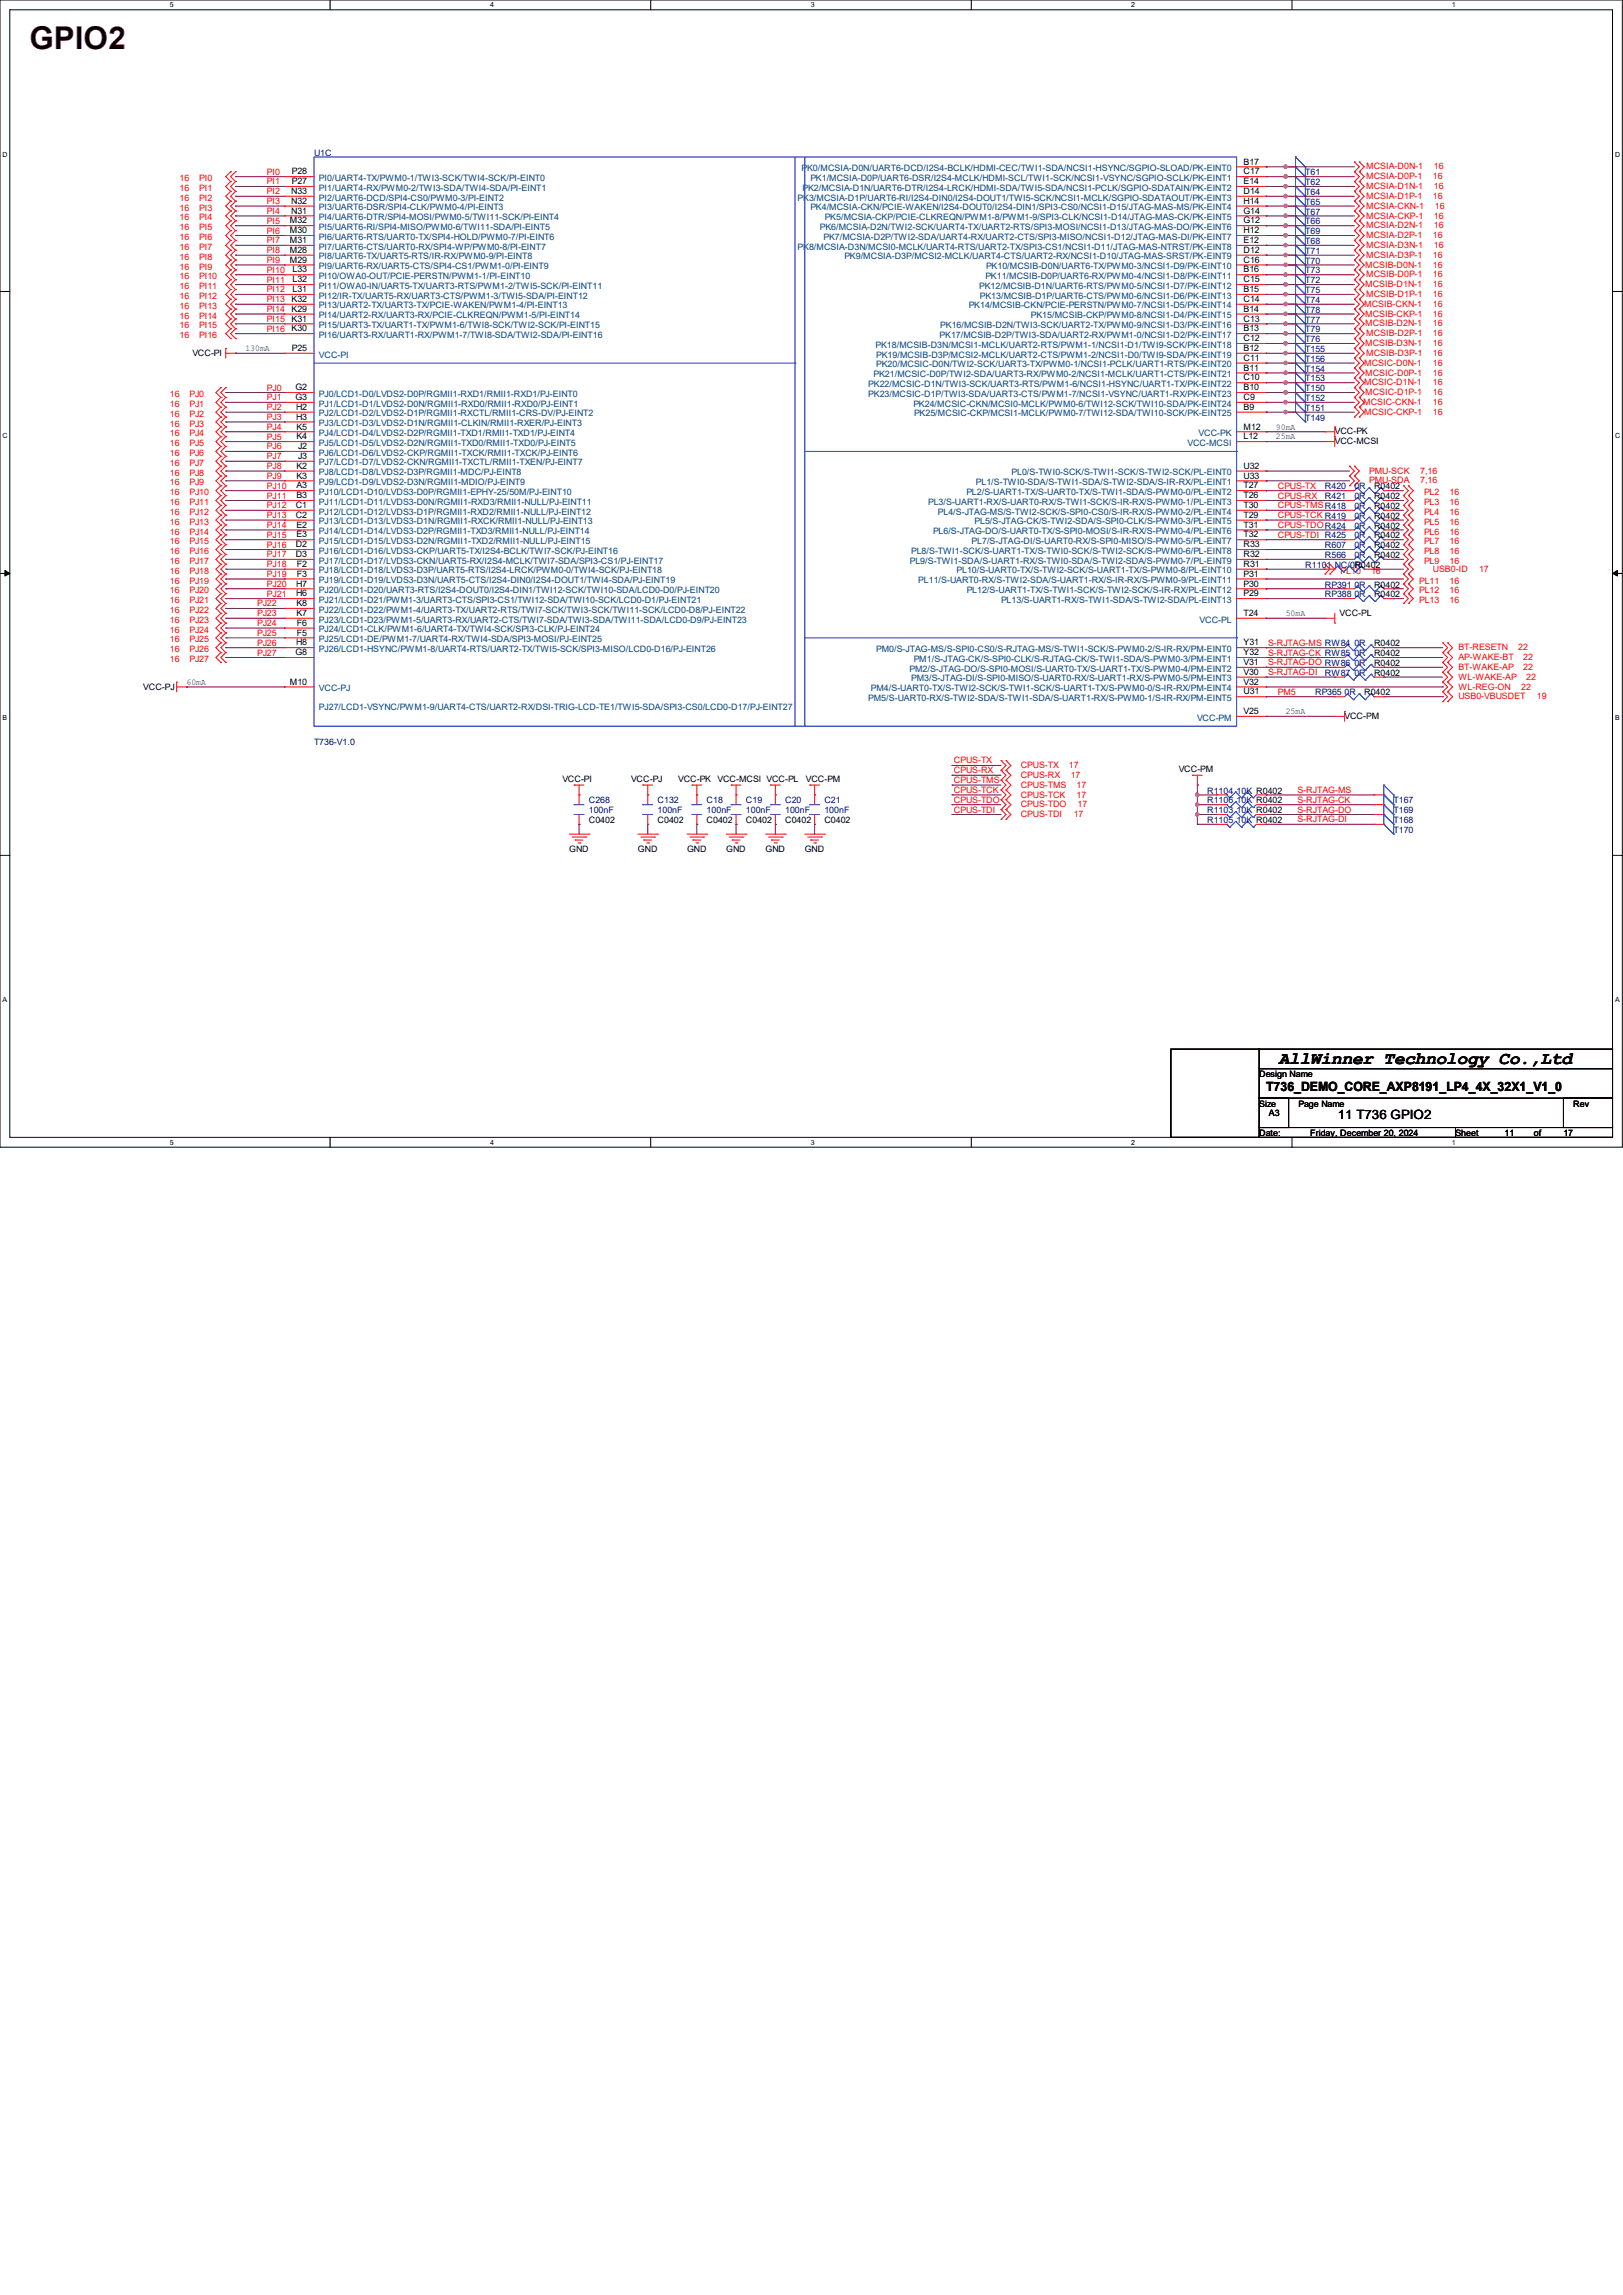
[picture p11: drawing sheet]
<svg xmlns="http://www.w3.org/2000/svg" width="210mm" height="297mm" viewBox="0 0 210 297" stroke-linecap="round" stroke-linejoin="round" font-family="sans-serif">
<defs><g id="words">
<text font-size="4.1" fill="#400000" x="3.8" y="6.3">GPIO2</text>
<text font-size="2.3" x="165.5" y="137.7">AllWinner Technology Co.,Ltd</text>
<g font-size="1.7">
<text x="163.8" y="141.2">T736_DEMO_CORE_AXP8191_LP4_4X_32X1_V1_0</text>
<text x="173.1" y="144.9">11 T736 GPIO2</text>
</g>
<g font-size="1.1" fill="#f00">
<text x="23.2" y="23.5">16</text>
<text x="25.8" y="23.5">PI0</text>
<text x="34.5" y="22.6">PI0</text>
<text x="34.5" y="23.9">PI1</text>
<text x="176.8" y="21.9">MCSIA-D0N-1</text>
<text x="176.8" y="23.2">MCSIA-D0P-1</text>
<text x="185.4" y="23.2">16</text>
<text x="185.5" y="21.9">16</text>
<text x="23.2" y="24.7">16</text>
<text x="23.2" y="26">16</text>
<text x="23.2" y="27.3">16</text>
<text x="23.2" y="28.5">16</text>
<text x="23.2" y="29.8">16</text>
<text x="25.8" y="24.7">PI1</text>
<text x="25.8" y="26">PI2</text>
<text x="25.8" y="27.3">PI3</text>
<text x="25.8" y="28.5">PI4</text>
<text x="25.8" y="29.8">PI5</text>
<text x="34.5" y="29">PI5</text>
<text x="34.5" y="27.7">PI4</text>
<text x="34.5" y="26.4">PI3</text>
<text x="34.5" y="25.1">PI2</text>
<text x="176.8" y="25.7">MCSIA-D1P-1</text>
<text x="176.8" y="24.5">MCSIA-D1N-1</text>
<text x="176.8" y="29.5">MCSIA-D2N-1</text>
<text x="176.8" y="28.3">MCSIA-CKP-1</text>
<text x="176.8" y="27">MCSIA-CKN-1</text>
<text x="185.4" y="25.7">16</text>
<text x="185.5" y="24.5">16</text>
<text x="185.5" y="29.5">16</text>
<text x="185.5" y="28.3">16</text>
<text x="185.7" y="27">16</text>
<text x="23.2" y="31.1">16</text>
<text x="23.2" y="32.3">16</text>
<text x="23.2" y="33.6">16</text>
<text x="23.2" y="34.9">16</text>
<text x="25.8" y="31.1">PI6</text>
<text x="25.8" y="32.3">PI7</text>
<text x="25.8" y="33.6">PI8</text>
<text x="25.8" y="34.9">PI9</text>
<text x="34.5" y="30.2">PI6</text>
<text x="34.5" y="31.5">PI7</text>
<text x="34.5" y="32.8">PI8</text>
<text x="34.5" y="34">PI9</text>
<text x="34.5" y="35.3">PI10</text>
<text x="176.7" y="34.6">MCSIB-D0N-1</text>
<text x="176.8" y="30.8">MCSIA-D2P-1</text>
<text x="176.8" y="33.4">MCSIA-D3P-1</text>
<text x="176.8" y="32.1">MCSIA-D3N-1</text>
<text x="176.8" y="35.9">MCSIB-D0P-1</text>
<text x="185.4" y="34.6">16</text>
<text x="185.4" y="30.8">16</text>
<text x="185.4" y="33.4">16</text>
<text x="185.4" y="35.9">16</text>
<text x="185.5" y="32.1">16</text>
<text x="23.2" y="36.2">16</text>
<text x="23.2" y="37.4">16</text>
<text x="23.2" y="38.7">16</text>
<text x="23.2" y="40">16</text>
<text x="23.2" y="41.2">16</text>
<text x="25.8" y="36.2">PI10</text>
<text x="25.8" y="37.4">PI11</text>
<text x="25.8" y="38.7">PI12</text>
<text x="25.8" y="40">PI13</text>
<text x="25.8" y="41.2">PI14</text>
<text x="34.5" y="36.6">PI11</text>
<text x="34.5" y="37.8">PI12</text>
<text x="34.5" y="39.1">PI13</text>
<text x="34.5" y="40.4">PI14</text>
<text x="34.5" y="41.7">PI15</text>
<text x="176.5" y="39.7">MCSIB-CKN-1</text>
<text x="176.7" y="37.2">MCSIB-D1N-1</text>
<text x="176.7" y="41">MCSIB-CKP-1</text>
<text x="176.8" y="38.4">MCSIB-D1P-1</text>
<text x="185.4" y="39.7">16</text>
<text x="185.4" y="37.2">16</text>
<text x="185.4" y="41">16</text>
<text x="185.4" y="38.4">16</text>
<text x="23.2" y="42.5">16</text>
<text x="23.2" y="43.8">16</text>
<text x="25.8" y="42.5">PI15</text>
<text x="25.8" y="43.8">PI16</text>
<text x="34.5" y="42.9">PI16</text>
<text x="176.5" y="47.3">MCSIC-D0N-1</text>
<text x="176.7" y="42.2">MCSIB-D2N-1</text>
<text x="176.7" y="44.8">MCSIB-D3N-1</text>
<text x="176.8" y="46.1">MCSIB-D3P-1</text>
<text x="176.8" y="43.5">MCSIB-D2P-1</text>
<text x="185.4" y="47.3">16</text>
<text x="185.4" y="42.2">16</text>
<text x="185.4" y="44.8">16</text>
<text x="185.4" y="46.1">16</text>
<text x="185.4" y="43.5">16</text>
<text x="22" y="51.4">16</text>
<text x="22" y="52.7">16</text>
<text x="22" y="53.9">16</text>
<text x="24.5" y="51.4">PJ0</text>
<text x="24.5" y="52.7">PJ1</text>
<text x="24.5" y="53.9">PJ2</text>
<text x="34.5" y="50.5">PJ0</text>
<text x="34.5" y="51.8">PJ1</text>
<text x="34.5" y="53.1">PJ2</text>
<text x="176.4" y="52.4">MCSIC-CKN-1</text>
<text x="176.5" y="49.9">MCSIC-D1N-1</text>
<text x="176.5" y="53.7">MCSIC-CKP-1</text>
<text x="176.7" y="51.1">MCSIC-D1P-1</text>
<text x="176.7" y="48.6">MCSIC-D0P-1</text>
<text x="185.4" y="52.4">16</text>
<text x="185.4" y="49.9">16</text>
<text x="185.4" y="53.7">16</text>
<text x="185.4" y="51.1">16</text>
<text x="185.4" y="48.6">16</text>
<text x="22" y="55.2">16</text>
<text x="22" y="56.5">16</text>
<text x="22" y="57.7">16</text>
<text x="22" y="59">16</text>
<text x="24.5" y="55.2">PJ3</text>
<text x="24.5" y="56.5">PJ4</text>
<text x="24.5" y="57.7">PJ5</text>
<text x="24.5" y="59">PJ6</text>
<text x="34.5" y="54.4">PJ3</text>
<text x="34.5" y="55.6">PJ4</text>
<text x="34.5" y="56.9">PJ5</text>
<text x="34.5" y="58.2">PJ6</text>
<text x="34.5" y="59.4">PJ7</text>
<text x="22" y="60.3">16</text>
<text x="22" y="61.6">16</text>
<text x="22" y="62.8">16</text>
<text x="22" y="64.1">16</text>
<text x="22" y="65.4">16</text>
<text x="24.5" y="60.3">PJ7</text>
<text x="24.5" y="61.6">PJ8</text>
<text x="24.5" y="62.8">PJ9</text>
<text x="24.5" y="64.1">PJ10</text>
<text x="24.5" y="65.4">PJ11</text>
<text x="34.5" y="64.5">PJ11</text>
<text x="34.5" y="60.7">PJ8</text>
<text x="34.5" y="62">PJ9</text>
<text x="34.5" y="65.8">PJ12</text>
<text x="34.5" y="63.2">PJ10</text>
<text x="165.3" y="65.8">CPUS-TMSR418</text>
<text x="165.3" y="63.2">CPUS-TX</text>
<text x="165.3" y="64.5">CPUS-RX</text>
<text x="177.2" y="61.3">PMU-SCK</text>
<text x="177.2" y="62.6">PMU-SDA</text>
<text x="183.8" y="61.3">7,16</text>
<text x="183.8" y="62.6">7,16</text>
<text x="184.3" y="64.1">PL2</text>
<text x="184.3" y="65.4">PL3</text>
<text x="187.6" y="64.1">16</text>
<text x="187.6" y="65.4">16</text>
<text x="22" y="66.6">16</text>
<text x="22" y="67.9">16</text>
<text x="22" y="69.2">16</text>
<text x="22" y="70.4">16</text>
<text x="22" y="71.7">16</text>
<text x="24.5" y="66.6">PJ12</text>
<text x="24.5" y="67.9">PJ13</text>
<text x="24.5" y="69.2">PJ14</text>
<text x="24.5" y="70.4">PJ15</text>
<text x="24.5" y="71.7">PJ16</text>
<text x="34.5" y="67.1">PJ13</text>
<text x="34.5" y="68.3">PJ14</text>
<text x="34.5" y="69.6">PJ15</text>
<text x="34.5" y="70.9">PJ16</text>
<text x="165.3" y="67.1">CPUS-TCK R419</text>
<text x="165.3" y="68.3">CPUS-TDOR424</text>
<text x="165.3" y="69.6">CPUS-TDI R425</text>
<text x="184.3" y="66.6">PL4</text>
<text x="184.3" y="67.9">PL5</text>
<text x="184.3" y="69.2">PL6</text>
<text x="184.3" y="70.4">PL7</text>
<text x="184.3" y="71.7">PL8</text>
<text x="187.6" y="66.6">16</text>
<text x="187.6" y="67.9">16</text>
<text x="187.6" y="69.2">16</text>
<text x="187.6" y="70.4">16</text>
<text x="187.6" y="71.7">16</text>
<text x="22" y="73">16</text>
<text x="22" y="74.3">16</text>
<text x="22" y="75.5">16</text>
<text x="22" y="76.8">16</text>
<text x="24.5" y="73">PJ17</text>
<text x="24.5" y="74.3">PJ18</text>
<text x="24.5" y="75.5">PJ19</text>
<text x="24.5" y="76.8">PJ20</text>
<text x="34.5" y="72.1">PJ17</text>
<text x="34.5" y="73.4">PJ18</text>
<text x="34.5" y="74.7">PJ19</text>
<text x="34.5" y="75.9">PJ20</text>
<text x="34.5" y="77.2">PJ21</text>
<text x="173.5" y="74.3">PL10</text>
<text x="177.4" y="74.3">16</text>
<text x="183.6" y="75.5">PL11</text>
<text x="183.6" y="76.8">PL12</text>
<text x="184.3" y="73">PL9</text>
<text x="185.4" y="74">USB0-ID</text>
<text x="187.6" y="75.5">16</text>
<text x="187.6" y="76.8">16</text>
<text x="187.6" y="73">16</text>
<text x="191.4" y="74">17</text>
<text x="22" y="78.1">16</text>
<text x="22" y="79.3">16</text>
<text x="22" y="80.6">16</text>
<text x="22" y="81.9">16</text>
<text x="22" y="83.1">16</text>
<text x="24.5" y="78.1">PJ21</text>
<text x="24.5" y="79.3">PJ22</text>
<text x="24.5" y="80.6">PJ23</text>
<text x="24.5" y="81.9">PJ24</text>
<text x="24.5" y="83.1">PJ25</text>
<text x="33.3" y="78.5">PJ22</text>
<text x="33.3" y="79.8">PJ23</text>
<text x="33.3" y="81">PJ24</text>
<text x="33.3" y="82.3">PJ25</text>
<text x="33.3" y="83.6">PJ26</text>
<text x="164.1" y="83.6">S-RJTAG-MS RW84 0R</text>
<text x="183.6" y="78.1">PL13</text>
<text x="187.6" y="78.1">16</text>
<text x="22" y="84.4">16</text>
<text x="22" y="85.7">16</text>
<text x="24.5" y="84.4">PJ26</text>
<text x="24.5" y="85.7">PJ27</text>
<text x="33.3" y="84.8">PJ27</text>
<text x="164.1" y="84.8">S-RJTAG-CK RW85 0R</text>
<text x="164.1" y="86.1">S-RJTAG-DO RW86 0R</text>
<text x="164.1" y="87.4">S-RJTAG-DI</text>
<text x="165.3" y="89.9">PM5</text>
<text x="188.7" y="85.4">AP-WAKE-BT</text>
<text x="188.7" y="84.2">BT-RESETN</text>
<text x="188.7" y="89.2">WL-REG-ON</text>
<text x="188.7" y="88">WL-WAKE-AP</text>
<text x="188.7" y="86.7">BT-WAKE-AP</text>
<text x="196.5" y="84.2">22</text>
<text x="196.8" y="89.2">22</text>
<text x="197.1" y="85.4">22</text>
<text x="197.1" y="86.7">22</text>
<text x="197.5" y="88">22</text>
<text x="188.7" y="90.5">USB0-VBUSDET</text>
<text x="198.9" y="90.5">19</text>
<text x="123.4" y="98.8">CPUS-TX</text>
<text x="123.4" y="100.1">CPUS-RX</text>
<text x="123.4" y="101.3">CPUS-TMS</text>
<text x="132.1" y="99.4">CPUS-TX</text>
<text x="132.1" y="100.7">CPUS-RX</text>
<text x="132.1" y="101.9">CPUS-TMS</text>
<text x="138.3" y="99.4">17</text>
<text x="138.6" y="100.7">17</text>
<text x="139.3" y="101.9">17</text>
<text x="123.4" y="102.6">CPUS-TCK</text>
<text x="123.4" y="103.9">CPUS-TDO</text>
<text x="123.4" y="105.2">CPUS-TDI</text>
<text x="132.1" y="103.2">CPUS-TCK</text>
<text x="132.1" y="104.5">CPUS-TDO</text>
<text x="132.1" y="105.8">CPUS-TDI</text>
<text x="138.9" y="105.8">17</text>
<text x="139.3" y="103.2">17</text>
<text x="139.4" y="104.5">17</text>
<text x="167.9" y="102.6">S-RJTAG-MS</text>
<text x="167.9" y="103.9">S-RJTAG-CK</text>
<text x="167.9" y="105.2">S-RJTAG-DO</text>
<text x="167.9" y="106.4">S-RJTAG-DI</text>
</g>
<g font-size="1.1">
<text x="37.8" y="22.6">P28</text>
<text x="37.8" y="23.8">P27</text>
<text x="160.9" y="21.3">B17</text>
<text x="160.9" y="22.6">C17</text>
<text x="160.9" y="23.8">E14</text>
<text x="37.5" y="28.9">M32</text>
<text x="37.7" y="25.1">N33</text>
<text x="37.7" y="26.4">N32</text>
<text x="37.7" y="27.6">N31</text>
<text x="160.9" y="25.1">D14</text>
<text x="160.9" y="26.4">H14</text>
<text x="160.9" y="27.6">G14</text>
<text x="160.9" y="28.9">G12</text>
<text x="37.5" y="30.2">M30</text>
<text x="37.5" y="31.5">M31</text>
<text x="37.5" y="32.7">M28</text>
<text x="37.5" y="34">M29</text>
<text x="37.8" y="35.3">L33</text>
<text x="160.9" y="30.2">H12</text>
<text x="160.9" y="31.5">E12</text>
<text x="160.9" y="32.7">D12</text>
<text x="160.9" y="34">C16</text>
<text x="160.9" y="35.3">B16</text>
<text x="37.7" y="39.1">K32</text>
<text x="37.7" y="40.3">K29</text>
<text x="37.7" y="41.6">K31</text>
<text x="37.8" y="36.5">L32</text>
<text x="37.8" y="37.8">L31</text>
<text x="160.9" y="36.5">C15</text>
<text x="160.9" y="37.8">B15</text>
<text x="160.9" y="39.1">C14</text>
<text x="160.9" y="40.3">B14</text>
<text x="160.9" y="41.6">C13</text>
<text x="24.9" y="46.1">VCC-PI</text>
<text x="37.7" y="42.9">K30</text>
<text x="37.8" y="45.4">P25</text>
<text x="160.9" y="42.9">B13</text>
<text x="160.9" y="44.2">C12</text>
<text x="160.9" y="45.4">B12</text>
<text x="160.9" y="46.7">C11</text>
<text x="160.9" y="48">B11</text>
<text x="38.2" y="50.5">G2</text>
<text x="38.2" y="51.8">G3</text>
<text x="38.3" y="53">H2</text>
<text x="160.9" y="49.2">C10</text>
<text x="160.9" y="50.5">B10</text>
<text x="160.9" y="51.8">C9</text>
<text x="160.9" y="53">B9</text>
<text x="38.3" y="54.3">H3</text>
<text x="38.4" y="55.6">K5</text>
<text x="38.4" y="56.9">K4</text>
<text x="38.6" y="58.1">J2</text>
<text x="38.6" y="59.4">J3</text>
<text x="160.9" y="55.6">M12</text>
<text x="160.9" y="56.9">L12</text>
<text x="172.7" y="56.2">VCC-PK</text>
<text x="172.7" y="57.5">VCC-MCSI</text>
<text x="38.3" y="65.7">C1</text>
<text x="38.4" y="60.7">K2</text>
<text x="38.4" y="61.9">K3</text>
<text x="38.4" y="63.2">A3</text>
<text x="38.4" y="64.5">B3</text>
<text x="160.9" y="60.7">U32</text>
<text x="160.9" y="61.9">U33</text>
<text x="160.9" y="63.2">T27</text>
<text x="160.9" y="64.5">T26</text>
<text x="160.9" y="65.7">T30</text>
<text x="177.8" y="63.3">R0402</text>
<text x="177.8" y="64.6">R0402</text>
<text x="177.8" y="65.9">R0402</text>
<text x="38.3" y="67">C2</text>
<text x="38.3" y="70.8">D2</text>
<text x="38.4" y="68.3">E2</text>
<text x="38.4" y="69.6">E3</text>
<text x="160.9" y="67">T29</text>
<text x="160.9" y="68.3">T31</text>
<text x="160.9" y="69.6">T32</text>
<text x="160.9" y="70.8">R33</text>
<text x="177.8" y="68.4">R0402</text>
<text x="177.8" y="69.7">R0402</text>
<text x="177.8" y="67.1">R0402</text>
<text x="177.8" y="71">R0402</text>
<text x="38.3" y="72.1">D3</text>
<text x="38.3" y="75.9">H7</text>
<text x="38.3" y="77.2">H6</text>
<text x="38.4" y="73.4">F2</text>
<text x="38.4" y="74.6">F3</text>
<text x="160.9" y="72.1">R32</text>
<text x="160.9" y="73.4">R31</text>
<text x="160.9" y="74.6">P31</text>
<text x="160.9" y="75.9">P30</text>
<text x="160.9" y="77.2">P29</text>
<text x="175.3" y="73.5">R0402</text>
<text x="177.8" y="77.3">R0402</text>
<text x="177.8" y="76">R0402</text>
<text x="177.8" y="72.2">R0402</text>
<text x="38.3" y="83.5">H8</text>
<text x="38.4" y="78.4">K8</text>
<text x="38.4" y="79.7">K7</text>
<text x="38.4" y="81">F6</text>
<text x="38.4" y="82.3">F5</text>
<text x="160.9" y="79.7">T24</text>
<text x="160.9" y="83.5">Y31</text>
<text x="173.4" y="79.7">VCC-PL</text>
<text x="177.8" y="83.7">R0402</text>
<text x="18.5" y="89.2">VCC-PJ</text>
<text x="37.5" y="88.6">M10</text>
<text x="38.2" y="84.8">G8</text>
<text x="160.9" y="84.8">Y32</text>
<text x="160.9" y="86.1">V31</text>
<text x="160.9" y="87.3">V30</text>
<text x="160.9" y="88.6">V32</text>
<text x="160.9" y="89.9">U31</text>
<text x="177.8" y="84.9">R0402</text>
<text x="177.8" y="86.2">R0402</text>
<text x="177.8" y="87.5">R0402</text>
<text x="160.9" y="92.4">V25</text>
<text x="174" y="93.1">VCC-PM</text>
<text x="176.5" y="90">R0402</text>
<text x="72.8" y="101.2">VCC-PI</text>
<text x="81.7" y="101.2">VCC-PJ</text>
<text x="87.8" y="101.2">VCC-PK</text>
<text x="92.8" y="101.2">VCC-MCSI VCC-PL</text>
<text x="104.3" y="101.2">VCC-PM</text>
<text x="152.5" y="99.9">VCC-PM</text>
<text x="76.2" y="106.5">C0402</text>
<text x="85.1" y="106.5">C0402</text>
<text x="91.4" y="106.5">C0402</text>
<text x="96.5" y="106.5">C0402</text>
<text x="101.6" y="106.5">C0402</text>
<text x="106.7" y="106.5">C0402</text>
<text x="73.7" y="110.3">GND</text>
<text x="82.5" y="110.3">GND</text>
<text x="88.9" y="110.3">GND</text>
<text x="94" y="110.3">GND</text>
<text x="99.1" y="110.3">GND</text>
<text x="104.1" y="110.3">GND</text>
<text x="162.9" y="139.4">Design Name</text>
<text x="162.9" y="143.2">Size</text>
<text x="168" y="143.2">Page Name</text>
<text x="203.6" y="143.2">Rev</text>
<text x="162.9" y="147">Date:</text>
<text x="164.2" y="144.5">A3</text>
<text x="169.5" y="147">Friday, December 20, 2024</text>
<text x="188.3" y="147">Sheet</text>
<text x="194.7" y="147">11</text>
<text x="198.5" y="147">of</text>
<text x="202.3" y="147">17</text>
</g>
<g font-size="1.1" fill="#000080">
<text x="40.6" y="20.2">U1C</text>
<text x="168.9" y="24">T62</text>
<text x="168.9" y="22.7">T61</text>
<text x="168.9" y="25.2">T64</text>
<text x="168.9" y="26.5">T65</text>
<text x="168.9" y="27.8">T67</text>
<text x="168.9" y="29">T66</text>
<text x="168.9" y="34.1">T70</text>
<text x="168.9" y="30.3">T69</text>
<text x="168.9" y="32.9">T71</text>
<text x="168.9" y="31.6">T68</text>
<text x="168.9" y="35.4">T73</text>
<text x="168.9" y="36.7">T72</text>
<text x="168.9" y="37.9">T75</text>
<text x="168.9" y="40.5">T78</text>
<text x="168.9" y="39.2">T74</text>
<text x="168.9" y="41.7">T77</text>
<text x="168.9" y="44.3">T76</text>
<text x="168.9" y="45.6">T155</text>
<text x="168.9" y="46.8">T156</text>
<text x="168.9" y="43">T79</text>
<text x="168.9" y="50.6">T150</text>
<text x="168.9" y="53.2">T151</text>
<text x="168.9" y="51.9">T152</text>
<text x="168.9" y="49.4">T153</text>
<text x="168.9" y="48.1">T154</text>
<text x="168.9" y="54.4">T149</text>
<text x="171.4" y="63.3">R420</text>
<text x="171.4" y="64.6">R421</text>
<text x="175.3" y="63.3">0R</text>
<text x="175.3" y="64.6">0R</text>
<text x="175.3" y="65.9">0R</text>
<text x="171.4" y="71">R607</text>
<text x="175.3" y="68.4">0R</text>
<text x="175.3" y="69.7">0R</text>
<text x="175.3" y="67.1">0R</text>
<text x="175.3" y="71">0R</text>
<text x="168.9" y="73.5">R1101 NC/0R</text>
<text x="171.4" y="77.3">RP388 0R</text>
<text x="171.4" y="76">RP391 0R</text>
<text x="171.4" y="72.2">R566</text>
<text x="175.3" y="72.2">0R</text>
<text x="171.4" y="87.5">RW87 0R</text>
<text x="170.2" y="90">RP365 0R</text>
<text x="40.6" y="96.4">T736-V1.0</text>
<text x="76.2" y="104">C268</text>
<text x="76.2" y="105.2">100nF</text>
<text x="85.1" y="104">C132</text>
<text x="85.1" y="105.2">100nF</text>
<text x="91.4" y="104">C18</text>
<text x="91.4" y="105.2">100nF</text>
<text x="96.5" y="104">C19</text>
<text x="96.5" y="105.2">100nF</text>
<text x="101.6" y="104">C20</text>
<text x="101.6" y="105.2">100nF</text>
<text x="106.7" y="104">C21</text>
<text x="106.7" y="105.2">100nF</text>
<text x="156.2" y="105.2">R1103 10K R0402</text>
<text x="156.2" y="102.7">R1104 10K R0402</text>
<text x="156.2" y="106.5">R1105 10K R0402</text>
<text x="156.2" y="104">R1106 10K R0402</text>
<text x="180.3" y="104">T167</text>
<text x="180.3" y="106.5">T168</text>
<text x="180.3" y="105.2">T169</text>
<text x="180.3" y="107.8">T170</text>
</g>
<g font-size="1.1" fill="#004080">
<text x="41.3" y="23.4">PI0/UART4-TX/PWM0-1/TWI3-SCK/TWI4-SCK/PI-EINT0</text>
<text x="103.7" y="22.1">PK0/MCSIA-D0N/UART6-DCD/I2S4-BCLK/HDMI-CEC/TWI1-SDA/NCSI1-HSYNC/SGPIO-SLOAD/PK-EINT0</text>
<text x="104.9" y="23.4">PK1/MCSIA-D0P/UART6-DSR/I2S4-MCLK/HDMI-SCL/TWI1-SCK/NCSI1-VSYNC/SGPIO-SCLK/PK-EINT1</text>
<text x="41.3" y="24.7">PI1/UART4-RX/PWM0-2/TWI3-SDA/TWI4-SDA/PI-EINT1</text>
<text x="41.3" y="26">PI2/UART6-DCD/SPI4-CS0/PWM0-3/PI-EINT2</text>
<text x="41.3" y="27.2">PI3/UART6-DSR/SPI4-CLK/PWM0-4/PI-EINT3</text>
<text x="41.3" y="28.5">PI4/UART6-DTR/SPI4-MOSI/PWM0-5/TWI11-SCK/PI-EINT4</text>
<text x="41.3" y="29.8">PI5/UART6-RI/SPI4-MISO/PWM0-6/TWI11-SDA/PI-EINT5</text>
<text x="103.2" y="26">PK3/MCSIA-D1P/UART6-RI/I2S4-DIN0/I2S4-DOUT1/TWI5-SCK/NCSI1-MCLK/SGPIO-SDATAOUT/PK-EINT3</text>
<text x="103.8" y="24.7">PK2/MCSIA-D1N/UART6-DTR/I2S4-LRCK/HDMI-SDA/TWI5-SDA/NCSI1-PCLK/SGPIO-SDATAIN/PK-EINT2</text>
<text x="104.9" y="27.2">PK4/MCSIA-CKN/PCIE-WAKEN/I2S4-DOUT0/I2S4-DIN1/SPI3-CS0/NCSI1-D15/JTAG-MAS-MS/PK-EINT4</text>
<text x="106.1" y="29.8">PK6/MCSIA-D2N/TWI2-SCK/UART4-TX/UART2-RTS/SPI3-MOSI/NCSI1-D13/JTAG-MAS-DO/PK-EINT6</text>
<text x="106.7" y="28.5">PK5/MCSIA-CKP/PCIE-CLKREQN/PWM1-8/PWM1-9/SPI3-CLK/NCSI1-D14/JTAG-MAS-CK/PK-EINT5</text>
<text x="41.3" y="31">PI6/UART6-RTS/UART0-TX/SPI4-HOLD/PWM0-7/PI-EINT6</text>
<text x="41.3" y="32.3">PI7/UART6-CTS/UART0-RX/SPI4-WP/PWM0-8/PI-EINT7</text>
<text x="41.3" y="33.6">PI8/UART6-TX/UART5-RTS/IR-RX/PWM0-9/PI-EINT8</text>
<text x="41.3" y="34.8">PI9/UART6-RX/UART5-CTS/SPI4-CS1/PWM1-0/PI-EINT9</text>
<text x="103.2" y="32.3">PK8/MCSIA-D3N/MCSI0-MCLK/UART4-RTS/UART2-TX/SPI3-CS1/NCSI1-D11/JTAG-MAS-NTRST/PK-EINT8</text>
<text x="106.6" y="31">PK7/MCSIA-D2P/TWI2-SDA/UART4-RX/UART2-CTS/SPI3-MISO/NCSI1-D12/JTAG-MAS-DI/PK-EINT7</text>
<text x="109.3" y="33.6">PK9/MCSIA-D3P/MCSI2-MCLK/UART4-CTS/UART2-RX/NCSI1-D10/JTAG-MAS-SRST/PK-EINT9</text>
<text x="127.6" y="34.8">PK10/MCSIB-D0N/UART6-TX/PWM0-3/NCSI1-D9/PK-EINT10</text>
<text x="41.3" y="36.1">PI10/OWA0-OUT/PCIE-PERSTN/PWM1-1/PI-EINT10</text>
<text x="41.3" y="37.4">PI11/OWA0-IN/UART5-TX/UART3-RTS/PWM1-2/TWI5-SCK/PI-EINT11</text>
<text x="41.3" y="38.7">PI12/IR-TX/UART5-RX/UART3-CTS/PWM1-3/TWI5-SDA/PI-EINT12</text>
<text x="41.3" y="39.9">PI13/UART2-TX/UART3-TX/PCIE-WAKEN/PWM1-4/PI-EINT13</text>
<text x="41.3" y="41.2">PI14/UART2-RX/UART3-RX/PCIE-CLKREQN/PWM1-5/PI-EINT14</text>
<text x="125.3" y="39.9">PK14/MCSIB-CKN/PCIE-PERSTN/PWM0-7/NCSI1-D5/PK-EINT14</text>
<text x="126.7" y="37.4">PK12/MCSIB-D1N/UART6-RTS/PWM0-5/NCSI1-D7/PK-EINT12</text>
<text x="126.8" y="38.7">PK13/MCSIB-D1P/UART6-CTS/PWM0-6/NCSI1-D6/PK-EINT13</text>
<text x="127.5" y="36.1">PK11/MCSIB-D0P/UART6-RX/PWM0-4/NCSI1-D8/PK-EINT11</text>
<text x="133.4" y="41.2">PK15/MCSIB-CKP/PWM0-8/NCSI1-D4/PK-EINT15</text>
<text x="41.3" y="42.5">PI15/UART3-TX/UART1-TX/PWM1-6/TWI8-SCK/TWI2-SCK/PI-EINT15</text>
<text x="41.3" y="43.7">PI16/UART3-RX/UART1-RX/PWM1-7/TWI8-SDA/TWI2-SDA/PI-EINT16</text>
<text x="41.3" y="46.3">VCC-PI</text>
<text x="113.3" y="45">PK18/MCSIB-D3N/MCSI1-MCLK/UART2-RTS/PWM1-1/NCSI1-D1/TWI9-SCK/PK-EINT18</text>
<text x="113.4" y="46.3">PK19/MCSIB-D3P/MCSI2-MCLK/UART2-CTS/PWM1-2/NCSI1-D0/TWI9-SDA/PK-EINT19</text>
<text x="113.4" y="47.5">PK20/MCSIC-D0N/TWI2-SCK/UART3-TX/PWM0-1/NCSI1-PCLK/UART1-RTS/PK-EINT20</text>
<text x="121.6" y="43.7">PK17/MCSIB-D2P/TWI3-SDA/UART2-RX/PWM1-0/NCSI1-D2/PK-EINT17</text>
<text x="121.7" y="42.5">PK16/MCSIB-D2N/TWI3-SCK/UART2-TX/PWM0-9/NCSI1-D3/PK-EINT16</text>
<text x="41.3" y="51.4">PJ0/LCD1-D0/LVDS2-D0P/RGMII1-RXD1/RMII1-RXD1/PJ-EINT0</text>
<text x="41.3" y="52.6">PJ1/LCD1-D1/LVDS2-D0N/RGMII1-RXD0/RMII1-RXD0/PJ-EINT1</text>
<text x="41.3" y="53.9">PJ2/LCD1-D2/LVDS2-D1P/RGMII1-RXCTL/RMII1-CRS-DV/PJ-EINT2</text>
<text x="112.4" y="50.1">PK22/MCSIC-D1N/TWI3-SCK/UART3-RTS/PWM1-6/NCSI1-HSYNC/UART1-TX/PK-EINT22</text>
<text x="112.4" y="51.4">PK23/MCSIC-D1P/TWI3-SDA/UART3-CTS/PWM1-7/NCSI1-VSYNC/UART1-RX/PK-EINT23</text>
<text x="113" y="48.8">PK21/MCSIC-D0P/TWI2-SDA/UART3-RX/PWM0-2/NCSI1-MCLK/UART1-CTS/PK-EINT21</text>
<text x="118.2" y="52.6">PK24/MCSIC-CKN/MCSI0-MCLK/PWM0-6/TWI12-SCK/TWI10-SDA/PK-EINT24</text>
<text x="118.3" y="53.9">PK25/MCSIC-CKP/MCSI1-MCLK/PWM0-7/TWI12-SDA/TWI10-SCK/PK-EINT25</text>
<text x="41.3" y="55.2">PJ3/LCD1-D3/LVDS2-D1N/RGMII1-CLKIN/RMII1-RXER/PJ-EINT3</text>
<text x="41.3" y="56.4">PJ4/LCD1-D4/LVDS2-D2P/RGMII1-TXD1/RMII1-TXD1/PJ-EINT4</text>
<text x="41.3" y="57.7">PJ5/LCD1-D5/LVDS2-D2N/RGMII1-TXD0/RMII1-TXD0/PJ-EINT5</text>
<text x="41.3" y="59">PJ6/LCD1-D6/LVDS2-CKP/RGMII1-TXCK/RMII1-TXCK/PJ-EINT6</text>
<text x="153.7" y="57.7">VCC-MCSI</text>
<text x="155.1" y="56.4">VCC-PK</text>
<text x="41.3" y="60.2">PJ7/LCD1-D7/LVDS2-CKN/RGMII1-TXCTL/RMII1-TXEN/PJ-EINT7</text>
<text x="41.3" y="61.5">PJ8/LCD1-D8/LVDS2-D3P/RGMII1-MDC/PJ-EINT8</text>
<text x="41.3" y="62.8">PJ9/LCD1-D9/LVDS2-D3N/RGMII1-MDIO/PJ-EINT9</text>
<text x="41.3" y="64.1">PJ10/LCD1-D10/LVDS3-D0P/RGMII1-EPHY-25/50M/PJ-EINT10</text>
<text x="41.3" y="65.3">PJ11/LCD1-D11/LVDS3-D0N/RGMII1-RXD3/RMII1-NULL/PJ-EINT11</text>
<text x="120.1" y="65.3">PL3/S-UART1-RX/S-UART0-RX/S-TWI1-SCK/S-IR-RX/S-PWM0-1/PL-EINT3</text>
<text x="125" y="64.1">PL2/S-UART1-TX/S-UART0-TX/S-TWI1-SDA/S-PWM0-0/PL-EINT2</text>
<text x="126.3" y="62.8">PL1/S-TWI0-SDA/S-TWI1-SDA/S-TWI2-SDA/S-IR-RX/PL-EINT1</text>
<text x="130.9" y="61.5">PL0/S-TWI0-SCK/S-TWI1-SCK/S-TWI2-SCK/PL-EINT0</text>
<text x="41.3" y="66.6">PJ12/LCD1-D12/LVDS3-D1P/RGMII1-RXD2/RMII1-NULL/PJ-EINT12</text>
<text x="41.3" y="67.9">PJ13/LCD1-D13/LVDS3-D1N/RGMII1-RXCK/RMII1-NULL/PJ-EINT13</text>
<text x="41.3" y="69.1">PJ14/LCD1-D14/LVDS3-D2P/RGMII1-TXD3/RMII1-NULL/PJ-EINT14</text>
<text x="41.3" y="70.4">PJ15/LCD1-D15/LVDS3-D2N/RGMII1-TXD2/RMII1-NULL/PJ-EINT15</text>
<text x="41.3" y="71.7">PJ16/LCD1-D16/LVDS3-CKP/UART5-TX/I2S4-BCLK/TWI7-SCK/PJ-EINT16</text>
<text x="117.9" y="71.7">PL8/S-TWI1-SCK/S-UART1-TX/S-TWI0-SCK/S-TWI2-SCK/S-PWM0-6/PL-EINT8</text>
<text x="120.7" y="69.1">PL6/S-JTAG-DO/S-UART0-TX/S-SPI0-MOSI/S-IR-RX/S-PWM0-4/PL-EINT6</text>
<text x="121.4" y="66.6">PL4/S-JTAG-MS/S-TWI2-SCK/S-SPI0-CS0/S-IR-RX/S-PWM0-2/PL-EINT4</text>
<text x="125.7" y="70.4">PL7/S-JTAG-DI/S-UART0-RX/S-SPI0-MISO/S-PWM0-5/PL-EINT7</text>
<text x="126.1" y="67.9">PL5/S-JTAG-CK/S-TWI2-SDA/S-SPI0-CLK/S-PWM0-3/PL-EINT5</text>
<text x="41.3" y="72.9">PJ17/LCD1-D17/LVDS3-CKN/UART5-RX/I2S4-MCLK/TWI7-SDA/SPI3-CS1/PJ-EINT17</text>
<text x="41.3" y="74.2">PJ18/LCD1-D18/LVDS3-D3P/UART5-RTS/I2S4-LRCK/PWM0-0/TWI4-SCK/PJ-EINT18</text>
<text x="41.3" y="75.5">PJ19/LCD1-D19/LVDS3-D3N/UART5-CTS/I2S4-DIN0/I2S4-DOUT1/TWI4-SDA/PJ-EINT19</text>
<text x="41.3" y="76.8">PJ20/LCD1-D20/UART3-RTS/I2S4-DOUT0/I2S4-DIN1/TWI12-SCK/TWI10-SDA/LCD0-D0/PJ-EINT20</text>
<text x="117.7" y="72.9">PL9/S-TWI1-SDA/S-UART1-RX/S-TWI0-SDA/S-TWI2-SDA/S-PWM0-7/PL-EINT9</text>
<text x="118.8" y="75.5">PL11/S-UART0-RX/S-TWI2-SDA/S-UART1-RX/S-IR-RX/S-PWM0-9/PL-EINT11</text>
<text x="123.8" y="74.2">PL10/S-UART0-TX/S-TWI2-SCK/S-UART1-TX/S-PWM0-8/PL-EINT10</text>
<text x="125.1" y="76.8">PL12/S-UART1-TX/S-TWI1-SCK/S-TWI2-SCK/S-IR-RX/PL-EINT12</text>
<text x="41.3" y="78">PJ21/LCD1-D21/PWM1-3/UART3-CTS/SPI3-CS1/TWI12-SDA/TWI10-SCK/LCD0-D1/PJ-EINT21</text>
<text x="41.3" y="79.3">PJ22/LCD1-D22/PWM1-4/UART3-TX/UART2-RTS/TWI7-SCK/TWI3-SCK/TWI11-SCK/LCD0-D8/PJ-EINT22</text>
<text x="41.3" y="80.6">PJ23/LCD1-D23/PWM1-5/UART3-RX/UART2-CTS/TWI7-SDA/TWI3-SDA/TWI11-SDA/LCD0-D9/PJ-EINT23</text>
<text x="41.3" y="81.8">PJ24/LCD1-CLK/PWM1-6/UART4-TX/TWI4-SCK/SPI3-CLK/PJ-EINT24</text>
<text x="41.3" y="83.1">PJ25/LCD1-DE/PWM1-7/UART4-RX/TWI4-SDA/SPI3-MOSI/PJ-EINT25</text>
<text x="129.5" y="78">PL13/S-UART1-RX/S-TWI1-SDA/S-TWI2-SDA/PL-EINT13</text>
<text x="155.2" y="80.6">VCC-PL</text>
<text x="41.3" y="84.4">PJ26/LCD1-HSYNC/PWM1-8/UART4-RTS/UART2-TX/TWI5-SCK/SPI3-MISO/LCD0-D16/PJ-EINT26</text>
<text x="41.3" y="89.5">VCC-PJ</text>
<text x="112.7" y="89.5">PM4/S-UART0-TX/S-TWI2-SCK/S-TWI1-SCK/S-UART1-TX/S-PWM0-0/S-IR-RX/PM-EINT4</text>
<text x="113.4" y="84.4">PM0/S-JTAG-MS/S-SPI0-CS0/S-RJTAG-MS/S-TWI1-SCK/S-PWM0-2/S-IR-RX/PM-EINT0</text>
<text x="117.7" y="86.9">PM2/S-JTAG-DO/S-SPI0-MOSI/S-UART0-TX/S-UART1-TX/S-PWM0-4/PM-EINT2</text>
<text x="117.9" y="88.2">PM3/S-JTAG-DI/S-SPI0-MISO/S-UART0-RX/S-UART1-RX/S-PWM0-5/PM-EINT3</text>
<text x="118.2" y="85.6">PM1/S-JTAG-CK/S-SPI0-CLK/S-RJTAG-CK/S-TWI1-SDA/S-PWM0-3/PM-EINT1</text>
<text x="41.3" y="91.9">PJ27/LCD1-VSYNC/PWM1-9/UART4-CTS/UART2-RX/DSI-TRIG-LCD-TE1/TWI5-SDA/SPI3-CS0/LCD0-D17/PJ-EINT27</text>
<text x="112.4" y="90.7">PM5/S-UART0-RX/S-TWI2-SDA/S-TWI1-SDA/S-UART1-RX/S-PWM0-1/S-IR-RX/PM-EINT5</text>
<text x="154.9" y="93.3">VCC-PM</text>
</g>
<g font-size="1.1" fill="#008000">
<text x="31.7" y="45.4">130mA</text>
<text x="165.1" y="55.6">90mA</text>
<text x="165.1" y="56.9">25mA</text>
<text x="166.4" y="79.7">50mA</text>
<text x="24.1" y="88.6">60mA</text>
<text x="166.4" y="92.4">25mA</text>
</g>
<g font-size=".9">
<text x="22" y=".9">5</text>
<text x="63.4" y=".9">4</text>
<text x="104.9" y=".9">3</text>
<text x="146.4" y=".9">2</text>
<text x="187.9" y=".9">1</text>
<text x=".3" y="20.3">D</text>
<text x="209" y="20.3">D</text>
<text x=".3" y="56.7">C</text>
<text x="209" y="56.7">C</text>
<text x=".3" y="93.2">B</text>
<text x="209" y="93.2">B</text>
<text x=".3" y="129.7">A</text>
<text x="209" y="129.7">A</text>
<text x="22" y="148.1">5</text>
<text x="63.4" y="148.1">4</text>
<text x="104.9" y="148.1">3</text>
<text x="146.4" y="148.1">2</text>
<text x="187.9" y="148.1">1</text>
</g>
</g></defs>
<path d="M0 0h209.9v148.5h-209.9zM1.3 1.3h207.4v145.9h-207.4z" fill="none" stroke="#000" stroke-width=".13"/>
<g fill="#fff">
<path d="M22 .1h.5v1h-.5z"/>
<path d="M22 147.3h.5v1h-.5z"/>
</g>
<path d="M42.7 0v1.3M42.7 147.2v1.3" fill="none" stroke="#000" stroke-width=".13"/>
<g fill="#fff">
<path d="M63.4 .1h.5v1h-.5z"/>
<path d="M63.4 147.3h.5v1h-.5z"/>
</g>
<path d="M84.2 0v1.3M84.2 147.2v1.3" fill="none" stroke="#000" stroke-width=".13"/>
<g fill="#fff">
<path d="M104.9 .1h.5v1h-.5z"/>
<path d="M104.9 147.3h.5v1h-.5z"/>
</g>
<path d="M125.7 0v1.3M125.7 147.2v1.3" fill="none" stroke="#000" stroke-width=".13"/>
<g fill="#fff">
<path d="M146.4 .1h.5v1h-.5z"/>
<path d="M146.4 147.3h.5v1h-.5z"/>
</g>
<path d="M167.2 0v1.3M167.2 147.2v1.3" fill="none" stroke="#000" stroke-width=".13"/>
<g fill="#fff">
<path d="M187.9 .1h.5v1h-.5z"/>
<path d="M187.9 147.3h.5v1h-.5z"/>
<path d="M.3 19.5h.7v1h-.7z"/>
<path d="M209 19.5h.6v1h-.6z"/>
<path d="M.3 55.9h.7v1h-.7z"/>
<path d="M209 55.9h.6v1h-.6z"/>
</g>
<path d="M0 37.7h1.3M208.7 37.7h1.2" fill="none" stroke="#000" stroke-width=".13"/>
<g fill="#fff">
<path d="M.3 92.4h.6v1h-.6z"/>
<path d="M209 92.4h.6v1h-.6z"/>
</g>
<path d="M0 74.2h1.3M208.7 74.2h1.2" fill="none" stroke="#000" stroke-width=".13"/>
<path d="M.6 73.8l.7 .4-.7 .3zM208.7 74.2l.6-.4v.7z" fill="#000" stroke="#000" stroke-width=".13"/>
<g fill="#fff">
<path d="M.3 128.9h.6v1h-.6z"/>
<path d="M209 128.9h.5v1h-.5z"/>
</g>
<path d="M0 110.7h1.3M208.7 110.7h1.2M151.5 135.8h11.4v11.4h-11.4zM162.9 135.8h45.8v2.5h-45.8zM162.9 138.3h45.8v3.8h-45.8zM162.9 142.1h3.9v3.8h-3.9zM162.9 145.9h25.4v1.3h-25.4zM188.3 145.9h20.4v1.3h-20.4zM202.3 142.1h6.4v3.8h-6.4z" fill="none" stroke="#000" stroke-width=".13"/>
<g fill="none" stroke="#f00" stroke-width=".13">
<path d="M29.8 22.2h.1M29.8 23.5h.1M29.8 24.8h.1M29.8 26h.1M29.8 27.3h.1M29.8 28.6h.1M29.8 29.8h.1M29.8 31.1h.1M29.8 32.4h.1M29.8 33.7h.1M29.8 34.9h.1M29.8 36.2h.1"/>
<path d="M29.8 37.5h.1M29.8 38.7h.1M29.8 22.2l-.6 .7 .6 .6M29.8 23.5l-.6 .6 .6 .7M29.8 24.8l-.6 .6 .6 .6M29.8 26l-.6 .7 .6 .6M29.8 27.3l-.6 .6 .6 .7M29.8 28.6l-.6 .6 .6 .6M29.8 29.8l-.6 .7 .6 .6M29.8 31.1l-.6 .6 .6 .7M29.8 32.4l-.6 .6 .6 .7M29.8 33.7l-.6 .6 .6 .6"/>
<path d="M29.8 34.9l-.6 .7 .6 .6M29.8 36.2l-.6 .6 .6 .7M29.8 37.5l-.6 .6 .6 .6M29.8 38.7l-.6 .7 .6 .6M30.5 22.2h.1M30.5 23.5h.1M30.5 24.8h.1M30.5 26h.1M30.5 27.3h.1M30.5 28.6h.1M30.5 29.8h.1M30.5 31.1h.1"/>
<path d="M30.5 32.4h.1M30.5 33.7h.1M30.5 34.9h.1M30.5 36.2h.1M30.5 37.5h.1M30.5 38.7h.1M30.5 22.2l-.7 .7 .7 .6M30.5 23.5l-.7 .6 .7 .7M30.5 24.8l-.7 .6 .7 .6M30.5 26l-.7 .7 .7 .6M30.5 27.3l-.7 .6 .7 .7M30.5 28.6l-.7 .6 .7 .6"/>
<path d="M30.5 29.8l-.7 .7 .7 .6M30.5 31.1l-.7 .6 .7 .7M30.5 32.4l-.7 .6 .7 .7M30.5 33.7l-.7 .6 .7 .6M30.5 34.9l-.7 .7 .7 .6M30.5 36.2l-.7 .6 .7 .7M30.5 37.5l-.7 .6 .7 .6M30.5 38.7l-.7 .7 .7 .6M36.8 22.9h.1M36.8 24.1h.1M36.8 25.4h.1M36.8 26.7h.1"/>
<path d="M36.8 27.9h.1M36.8 29.2h.1M36.8 30.5h.1M36.8 31.7h.1M36.8 33h.1M36.8 34.3h.1M36.8 35.6h.1M36.8 36.8h.1M36.8 38.1h.1M36.8 39.4h.1M36.8 33h3.8M36.8 24.1h3.8"/>
<path d="M36.8 35.6h3.8M36.8 29.2h3.8M36.8 36.8h3.8M36.8 39.4h3.8M36.8 38.1h3.8M36.8 25.4h3.8M36.8 31.7h3.8M36.8 26.7h3.8M36.8 22.9h3.8M36.8 27.9h3.8M36.8 30.5h3.8M36.8 34.3h3.8"/>
<path d="M160 33h3.8M160 24.1h3.8M160 35.6h3.8M160 29.2h3.8M160 36.8h3.8M160 39.4h3.8M160 38.1h3.8M160 25.4h3.8M160 31.7h3.8M160 26.7h3.8M160 21.6h3.8M160 22.9h3.8"/>
<path d="M160 27.9h3.8M160 30.5h3.8M160 34.3h3.8M163.8 21.6h.1M163.8 22.9h.1M163.8 24.1h.1M163.8 25.4h.1M163.8 26.7h.1M163.8 27.9h.1M163.8 29.2h.1M163.8 30.5h.1M163.8 31.7h.1"/>
<path d="M163.8 33h.1M163.8 34.3h.1M163.8 35.6h.1M163.8 36.8h.1M163.8 38.1h.1M163.8 39.4h.1M166.4 33h.1M166.4 24.1h.1M166.4 35.6h.1M166.4 29.2h.1M166.4 36.8h.1M166.4 39.4h.1"/>
<path d="M166.4 38.1h.1M166.4 25.4h.1M166.4 31.7h.1M166.4 26.7h.1M166.4 30.5h.1M166.4 22.9h.1M166.4 34.3h.1M166.4 27.9h.1M166.4 21.6h.1M166.4 33h1.2M166.4 24.1h1.2M166.4 35.6h1.2"/>
<path d="M166.4 29.2h1.2M166.4 36.8h1.2M166.4 39.4h1.2M166.4 38.1h1.2M166.4 25.4h1.2M166.4 31.7h1.2M166.4 26.7h1.2M166.4 21.6h1.2M166.4 22.9h1.2M166.4 27.9h1.2M166.4 30.5h1.2M166.4 34.3h1.2"/>
<path d="M175.3 21h.1M175.3 22.2h.1M175.3 24.8h.1M175.3 26h.1M175.3 23.5h.1M175.3 29.8h.1M175.3 31.1h.1M175.3 28.6h.1M175.3 27.3h.1M175.3 32.4h.1M175.3 33.7h.1M175.3 36.2h.1"/>
<path d="M175.3 37.5h.1M175.3 34.9h.1M175.3 38.7h.1M175.3 21l.6 .6-.6 .6M175.3 24.8l.6 .6-.6 .6M175.3 23.5l.6 .6-.6 .7M175.3 22.2l.6 .7-.6 .6M175.3 29.8l.6 .7-.6 .6M175.3 28.6l.6 .6-.6 .6M175.3 27.3l.6 .6-.6 .7M175.3 26l.6 .7-.6 .6M175.3 32.4l.6 .6-.6 .7"/>
<path d="M175.3 31.1l.6 .6-.6 .7M175.3 36.2l.6 .6-.6 .7M175.3 33.7l.6 .6-.6 .6M175.3 37.5l.6 .6-.6 .6M175.3 34.9l.6 .7-.6 .6M175.3 38.7l.6 .7-.6 .6M175.9 21h.1M175.9 22.2h.1M175.9 24.8h.1M175.9 26h.1M175.9 23.5h.1M175.9 29.8h.1"/>
<path d="M175.9 31.1h.1M175.9 28.6h.1M175.9 27.3h.1M175.9 32.4h.1M175.9 33.7h.1M175.9 36.2h.1M175.9 37.5h.1M175.9 34.9h.1M175.9 38.7h.1M175.9 21l.6 .6-.6 .6M175.9 24.8l.6 .6-.6 .6M175.9 23.5l.6 .6-.6 .7"/>
<path d="M175.9 22.2l.6 .7-.6 .6M175.9 29.8l.6 .7-.6 .6M175.9 28.6l.6 .6-.6 .6M175.9 27.3l.6 .6-.6 .7M175.9 26l.6 .7-.6 .6M175.9 32.4l.6 .6-.6 .7M175.9 31.1l.6 .6-.6 .7M175.9 36.2l.6 .6-.6 .7M175.9 33.7l.6 .6-.6 .6M175.9 37.5l.6 .6-.6 .6M175.9 34.9l.6 .7-.6 .6M175.9 38.7l.6 .7-.6 .6"/>
<path d="M28.6 50.2h.1M28.6 51.4h.1M28.6 52.7h.1M28.6 54h.1M28.6 55.2h.1M28.6 56.5h.1M28.6 57.8h.1M28.6 59.1h.1M28.6 50.2l-.7 .6 .7 .6M28.6 51.4l-.7 .7 .7 .6M28.6 52.7l-.7 .6 .7 .7M28.6 54l-.7 .6 .7 .6"/>
<path d="M28.6 55.2l-.7 .7 .7 .6M28.6 56.5l-.7 .6 .7 .7M28.6 57.8l-.7 .6 .7 .7M28.6 59.1l-.7 .6 .7 .6M29.2 45.1h.1M29.2 50.2h.1M29.2 51.4h.1M29.2 52.7h.1M29.2 54h.1M29.2 55.2h.1M29.2 56.5h.1M29.2 57.8h.1"/>
<path d="M29.2 59.1h.1M29.2 45.7h1.3M29.2 45.1v1.3M29.2 50.2l-.6 .6 .6 .6M29.2 51.4l-.6 .7 .6 .6M29.2 52.7l-.6 .6 .6 .7M29.2 54l-.6 .6 .6 .6M29.2 55.2l-.6 .7 .6 .6M29.2 56.5l-.6 .6 .6 .7M29.2 57.8l-.6 .6 .6 .7M29.2 59.1l-.6 .6 .6 .6M29.8 40h.1"/>
<path d="M29.8 41.3h.1M29.8 42.5h.1M29.8 43.8h.1M29.8 40l-.6 .6 .6 .7M29.8 41.3l-.6 .6 .6 .6M29.8 42.5l-.6 .7 .6 .6M30.5 45.7h.1M30.5 40h.1M30.5 41.3h.1M30.5 42.5h.1M30.5 43.8h.1M30.5 40l-.7 .6 .7 .7"/>
<path d="M30.5 41.3l-.7 .6 .7 .6M30.5 42.5l-.7 .7 .7 .6M36.8 40.6h.1M36.8 41.9h.1M36.8 43.2h.1M36.8 45.7h.1M36.8 50.8h.1M36.8 52.1h.1M36.8 53.3h.1M36.8 54.6h.1M36.8 55.9h.1M36.8 57.1h.1"/>
<path d="M36.8 58.4h.1M36.8 59.7h.1M36.8 55.9h3.8M36.8 57.1h3.8M36.8 45.7h3.8M36.8 53.3h3.8M36.8 43.2h3.8M36.8 52.1h3.8M36.8 50.8h3.8M36.8 41.9h3.8M36.8 40.6h3.8M36.8 54.6h3.8"/>
<path d="M36.8 58.4h3.8M36.8 59.7h3.8M160 55.9h3.8M160 57.1h3.8M160 45.7h3.8M160 53.3h3.8M160 49.5h3.8M160 43.2h3.8M160 52.1h3.8M160 50.8h3.8M160 48.3h3.8M160 47h3.8"/>
<path d="M160 44.4h3.8M160 41.9h3.8M160 40.6h3.8M163.8 40.6h.1M163.8 41.9h.1M163.8 43.2h.1M163.8 44.4h.1M163.8 45.7h.1M163.8 47h.1M163.8 48.3h.1M163.8 49.5h.1M163.8 50.8h.1"/>
<path d="M163.8 52.1h.1M163.8 53.3h.1M163.8 55.9h.1M163.8 57.1h.1M166.4 53.3h.1M166.4 49.5h.1M166.4 43.2h.1M166.4 52.1h.1M166.4 50.8h.1M166.4 48.3h.1M166.4 47h.1M166.4 44.4h.1"/>
<path d="M166.4 45.7h.1M166.4 41.9h.1M166.4 40.6h.1M166.4 45.7h1.2M166.4 53.3h1.2M166.4 49.5h1.2M166.4 43.2h1.2M166.4 52.1h1.2M166.4 50.8h1.2M166.4 48.3h1.2M166.4 47h1.2M166.4 44.4h1.2"/>
<path d="M166.4 41.9h1.2M166.4 40.6h1.2M171.4 55.9h.1M171.4 57.1h.1M171.4 55.9h1.3M171.4 57.1h1.3M172.7 55.2h.1M172.7 56.5h.1M172.7 55.2v2.6M175.3 45.1h.1M175.3 46.4h.1M175.3 41.3h.1"/>
<path d="M175.3 42.5h.1M175.3 43.8h.1M175.3 40h.1M175.3 50.2h.1M175.3 51.4h.1M175.3 47.6h.1M175.3 48.9h.1M175.3 52.7h.1M175.3 54h.1M175.3 45.1l.6 .6-.6 .7M175.3 41.3l.6 .6-.6 .6M175.3 43.8l.6 .6-.6 .7"/>
<path d="M175.3 42.5l.6 .7-.6 .6M175.3 40l.6 .6-.6 .7M175.3 50.2l.6 .6-.6 .6M175.3 46.4l.6 .6-.6 .6M175.3 48.9l.6 .6-.6 .7M175.3 47.6l.6 .7-.6 .6M175.3 51.4l.6 .7-.6 .6M175.3 52.7l.6 .6-.6 .7M175.9 45.1h.1M175.9 46.4h.1M175.9 41.3h.1M175.9 42.5h.1"/>
<path d="M175.9 43.8h.1M175.9 40h.1M175.9 50.2h.1M175.9 51.4h.1M175.9 47.6h.1M175.9 48.9h.1M175.9 52.7h.1M175.9 54h.1M175.9 45.1l.6 .6-.6 .7M175.9 41.3l.6 .6-.6 .6M175.9 43.8l.6 .6-.6 .7M175.9 42.5l.6 .7-.6 .6"/>
<path d="M175.9 40l.6 .6-.6 .7M175.9 50.2l.6 .6-.6 .6M175.9 46.4l.6 .6-.6 .6M175.9 48.9l.6 .6-.6 .7M175.9 47.6l.6 .7-.6 .6M175.9 51.4l.6 .7-.6 .6M175.9 52.7l.6 .6-.6 .7M28.6 60.3h.1M28.6 61.6h.1M28.6 62.9h.1M28.6 64.1h.1M28.6 65.4h.1"/>
<path d="M28.6 66.7h.1M28.6 67.9h.1M28.6 69.2h.1M28.6 70.5h.1M28.6 71.8h.1M28.6 73h.1M28.6 74.3h.1M28.6 75.6h.1M28.6 76.8h.1M28.6 78.1h.1M28.6 79.4h.1M28.6 60.3l-.7 .7 .7 .6"/>
<path d="M28.6 61.6l-.7 .6 .7 .7M28.6 62.9l-.7 .6 .7 .6M28.6 64.1l-.7 .7 .7 .6M28.6 65.4l-.7 .6 .7 .7M28.6 66.7l-.7 .6 .7 .6M28.6 67.9l-.7 .7 .7 .6M28.6 69.2l-.7 .6 .7 .7M28.6 70.5l-.7 .6 .7 .7M28.6 71.8l-.7 .6 .7 .6M28.6 73l-.7 .7 .7 .6M28.6 74.3l-.7 .6 .7 .7M28.6 75.6l-.7 .6 .7 .6"/>
<path d="M28.6 76.8l-.7 .7 .7 .6M28.6 78.1l-.7 .6 .7 .7M28.6 79.4l-.7 .6 .7 .6M29.2 60.3h.1M29.2 61.6h.1M29.2 62.9h.1M29.2 64.1h.1M29.2 65.4h.1M29.2 66.7h.1M29.2 67.9h.1M29.2 69.2h.1M29.2 70.5h.1"/>
<path d="M29.2 71.8h.1M29.2 73h.1M29.2 74.3h.1M29.2 75.6h.1M29.2 76.8h.1M29.2 78.1h.1M29.2 79.4h.1M29.2 60.3l-.6 .7 .6 .6M29.2 61.6l-.6 .6 .6 .7M29.2 62.9l-.6 .6 .6 .6M29.2 64.1l-.6 .7 .6 .6M29.2 65.4l-.6 .6 .6 .7"/>
<path d="M29.2 66.7l-.6 .6 .6 .6M29.2 67.9l-.6 .7 .6 .6M29.2 69.2l-.6 .6 .6 .7M29.2 70.5l-.6 .6 .6 .7M29.2 71.8l-.6 .6 .6 .6M29.2 73l-.6 .7 .6 .6M29.2 74.3l-.6 .6 .6 .7M29.2 75.6l-.6 .6 .6 .6M29.2 76.8l-.6 .7 .6 .6M29.2 78.1l-.6 .6 .6 .7M29.2 79.4l-.6 .6 .6 .6M36.8 61h.1"/>
<path d="M36.8 62.2h.1M36.8 63.5h.1M36.8 64.8h.1M36.8 66h.1M36.8 67.3h.1M36.8 68.6h.1M36.8 69.8h.1M36.8 71.1h.1M36.8 72.4h.1M36.8 73.7h.1M36.8 74.9h.1M36.8 76.2h.1"/>
<path d="M36.8 77.5h.1M36.8 78.7h.1M36.8 63.5h3.8M36.8 77.5h3.8M36.8 64.8h3.8M36.8 68.6h3.8M36.8 61h3.8M36.8 62.2h3.8M36.8 66h3.8M36.8 67.3h3.8M36.8 69.8h3.8M36.8 71.1h3.8"/>
<path d="M36.8 72.4h3.8M36.8 73.7h3.8M36.8 74.9h3.8M36.8 76.2h3.8M36.8 78.7h3.8M160 63.5h3.8M160 77.5h3.8M160 64.8h3.8M160 68.6h3.8M160 61h3.8M160 62.2h3.8M160 66h3.8"/>
<path d="M160 67.3h3.8M160 69.8h3.8M160 71.1h3.8M160 72.4h3.8M160 73.7h3.8M160 74.9h3.8M160 76.2h3.8M163.8 61h.1M163.8 62.2h.1M163.8 63.5h.1M163.8 64.8h.1M163.8 66h.1"/>
<path d="M163.8 67.3h.1M163.8 68.6h.1M163.8 69.8h.1M163.8 71.1h.1M163.8 72.4h.1M163.8 73.7h.1M163.8 74.9h.1M163.8 76.2h.1M163.8 77.5h.1M171.4 73h.1M171.4 74.3h.1M171.4 73.7h.1"/>
<path d="M171.4 73l.7 .7-.7 .6M171.4 73.7h1.3M172.1 73h.1M172.1 74.3h.1M172.1 73l.6 .7M172.7 79.4v1.2M172.7 73.7l-.6 .6M174 63.5h.1M174 77.5h.1M174 64.8h.1M174 68.6h.1M174 66h.1"/>
<path d="M174 69.8h.1M174 67.3h.1M174 71.1h.1M174 76.2h.1M174 72.4h.1M174 63.5h1.3M174 77.5h1.3M174 64.8h1.3M174 68.6h1.3M174 66h1.3M174 67.3h1.3M174 69.8h1.3"/>
<path d="M174 71.1h1.3M174 72.4h1.3M174 76.2h1.3M174.6 61.6h.1M174.6 60.3h.1M174.6 62.9h.1M174.6 60.3l.7 .7-.7 .6M174.6 61.6l.7 .6-.7 .7M175.3 61.6h.1M175.3 60.3h.1M175.3 62.9h.1M175.3 60.3l.6 .7-.6 .6"/>
<path d="M175.3 61.6l.6 .6-.6 .7M176.5 73.7h1.3M177.8 73.7h.1M179.1 63.5h1.2M179.1 77.5h1.2M179.1 64.8h1.2M179.1 68.6h1.2M179.1 66h1.2M179.1 67.3h1.2M179.1 69.8h1.2M179.1 71.1h1.2M179.1 72.4h1.2"/>
<path d="M179.1 76.2h1.2M180.3 63.5h.1M180.3 77.5h.1M180.3 64.8h.1M180.3 68.6h.1M180.3 66h.1M180.3 69.8h.1M180.3 67.3h.1M180.3 71.1h.1M180.3 76.2h.1M180.3 72.4h.1M181.6 62.9h.1"/>
<path d="M181.6 64.1h.1M181.6 65.4h.1M181.6 66.7h.1M181.6 67.9h.1M181.6 69.2h.1M181.6 70.5h.1M181.6 71.8h.1M181.6 73h.1M181.6 74.3h.1M181.6 75.6h.1M181.6 76.8h.1M181.6 78.1h.1"/>
<path d="M181.6 66.7l.6 .6-.6 .6M181.6 67.9l.6 .7-.6 .6M181.6 62.9l.6 .6-.6 .6M181.6 64.1l.6 .7-.6 .6M181.6 65.4l.6 .6-.6 .7M181.6 69.2l.6 .6-.6 .7M181.6 70.5l.6 .6-.6 .7M181.6 71.8l.6 .6-.6 .6M181.6 74.3l.6 .6-.6 .7M181.6 75.6l.6 .6-.6 .6M181.6 76.8l.6 .7-.6 .6M181.6 73l.6 .7-.6 .6"/>
<path d="M182.2 62.9h.1M182.2 64.1h.1M182.2 65.4h.1M182.2 66.7h.1M182.2 67.9h.1M182.2 69.2h.1M182.2 70.5h.1M182.2 71.8h.1M182.2 73h.1M182.2 74.3h.1M182.2 75.6h.1M182.2 76.8h.1"/>
<path d="M182.2 78.1h.1M182.2 67.9l.7 .7-.7 .6M182.2 69.2l.7 .6-.7 .7M182.2 62.9l.7 .6-.7 .6M182.2 64.1l.7 .7-.7 .6M182.2 65.4l.7 .6-.7 .7M182.2 66.7l.7 .6-.7 .6M182.2 70.5l.7 .6-.7 .7M182.2 71.8l.7 .6-.7 .6M182.2 74.3l.7 .6-.7 .7M182.2 75.6l.7 .6-.7 .6M182.2 76.8l.7 .7-.7 .6"/>
<path d="M182.2 73l.7 .7-.7 .6M22.9 88.3h.1M22.9 88.9h1.2M22.9 88.3v1.2M24.1 88.9h.1M28.6 80.6h.1M28.6 81.9h.1M28.6 83.2h.1M28.6 84.5h.1M28.6 85.7h.1M28.6 80.6l-.7 .7 .7 .6M28.6 81.9l-.7 .6 .7 .7"/>
<path d="M28.6 83.2l-.7 .6 .7 .7M28.6 84.5l-.7 .6 .7 .6M29.2 80.6h.1M29.2 81.9h.1M29.2 83.2h.1M29.2 84.5h.1M29.2 85.7h.1M29.2 80.6l-.6 .7 .6 .6M29.2 81.9l-.6 .6 .6 .7M29.2 83.2l-.6 .6 .6 .7M29.2 84.5l-.6 .6 .6 .6M36.8 80h.1"/>
<path d="M36.8 81.3h.1M36.8 82.5h.1M36.8 83.8h.1M36.8 85.1h.1M36.8 88.9h.1M36.8 80h3.8M36.8 88.9h3.8M36.8 83.8h3.8M36.8 85.1h3.8M36.8 81.3h3.8M36.8 82.5h3.8M129.5 99.7h.1"/>
<path d="M129.5 98.4h.1M129.5 98.4l.7 .7-.7 .6M129.5 99.7l.7 .6-.7 .7M130.2 99.7h.1M130.2 98.4h.1M130.2 98.4l.6 .7-.6 .6M130.2 99.7l.6 .6-.6 .7M160 80h3.8M160 92.7h3.8M160 88.9h3.8M160 83.8h3.8M160 85.1h3.8"/>
<path d="M160 90.2h3.8M160 86.4h3.8M160 87.6h3.8M163.8 80h.1M163.8 83.8h.1M163.8 85.1h.1M163.8 86.4h.1M163.8 87.6h.1M163.8 88.9h.1M163.8 90.2h.1M163.8 92.7h.1M171.4 80h.1"/>
<path d="M171.4 80h1.3M172.7 80.6h.1M172.7 92.7h.1M172.7 83.8h.1M172.7 85.1h.1M172.7 90.2h.1M172.7 86.4h.1M172.7 87.6h.1M172.7 92.7h1.3M172.7 83.8h1.3M172.7 85.1h1.3M172.7 90.2h1.3"/>
<path d="M172.7 86.4h1.3M172.7 87.6h1.3M174 92.1h.1M174 92.1v1.2M177.8 83.8h1.3M177.8 85.1h1.3M177.8 90.2h1.3M177.8 86.4h1.3M177.8 87.6h1.3M179.1 83.8h.1M179.1 85.1h.1M179.1 90.2h.1"/>
<path d="M179.1 86.4h.1M179.1 87.6h.1M186.7 84.5h.1M186.7 85.7h.1M186.7 83.2h.1M186.7 88.3h.1M186.7 89.5h.1M186.7 87h.1M186.7 90.8h.1M186.7 84.5l.6 .6-.6 .6M186.7 83.2l.6 .6-.6 .7M186.7 88.3l.6 .6-.6 .6"/>
<path d="M186.7 87l.6 .6-.6 .7M186.7 85.7l.6 .7-.6 .6M186.7 89.5l.6 .7-.6 .6M187.3 84.5h.1M187.3 85.7h.1M187.3 83.2h.1M187.3 88.3h.1M187.3 89.5h.1M187.3 87h.1M187.3 90.8h.1M187.3 84.5l.7 .6-.7 .6M187.3 83.2l.7 .6-.7 .7"/>
<path d="M187.3 88.3l.7 .6-.7 .6M187.3 87l.7 .6-.7 .7M187.3 85.7l.7 .7-.7 .6M187.3 89.5l.7 .7-.7 .6M73.7 107.9h2.5M74 108.3h1.8M74.3 101.6h.1M74.3 101.6h1.3M74.4 108.7h.1M74.4 108.7h1M74.8 109.1h.3M74.9 102.9h.1"/>
<path d="M74.9 106.7h.1M74.9 101.6v2.5M74.9 105.4v1.3M75.1 109.1h.1M75.8 108.3h.1M76.2 107.9h.1M82.5 107.9h2.6M82.9 108.3h1.8M83.2 101.6h.1M83.2 101.6h1.3M83.3 108.7h.1M83.3 108.7h1"/>
<path d="M83.7 109.1h.2M83.8 102.9h.1M83.8 106.7h.1M83.8 101.6v2.5M83.8 105.4v1.3M83.9 109.1h.1M84.7 108.3h.1M85.1 107.9h.1M88.9 107.9h2.5M89.3 108.3h1.8M89.5 101.6h.1M89.5 101.6h1.3"/>
<path d="M89.7 108.7h.1M89.7 108.7h1M90 109.1h.3M90.2 102.9h.1M90.2 106.7h.1M90.2 101.6v2.5M90.2 105.4v1.3M90.3 109.1h.1M91.1 108.3h.1M91.4 107.9h.1M94 107.9h2.5M94.4 108.3h1.7"/>
<path d="M94.6 101.6h.1M94.6 101.6h1.3M94.7 108.7h.1M94.7 108.7h1.1M95.1 109.1h.3M95.2 102.9h.1M95.2 106.7h.1M95.2 101.6v2.5M95.2 105.4v1.3M95.4 109.1h.1M96.1 108.3h.1M96.5 107.9h.1"/>
<path d="M99.1 107.9h2.5M99.4 108.3h1.8M99.7 101.6h.1M99.7 101.6h1.3M99.8 108.7h.1M99.8 108.7h1M100.2 109.1h.3M100.3 102.9h.1M100.3 106.7h.1M100.3 101.6v2.5M100.3 105.4v1.3M100.5 109.1h.1"/>
<path d="M101.2 108.3h.1M101.6 107.9h.1M104.1 107.9h2.6M104.5 108.3h1.8M104.8 101.6h.1M104.8 101.6h1.2M104.9 108.7h.1M104.9 108.7h1M105.3 109.1h.2M105.4 102.9h.1M105.4 106.7h.1M105.4 101.6v2.5"/>
<path d="M105.4 105.4v1.3M105.5 109.1h.1M106.3 108.3h.1M106.7 107.9h.1M129.5 101h.1M129.5 102.2h.1M129.5 103.5h.1M129.5 104.8h.1M129.5 106h.1M129.5 101l.7 .6-.7 .6M129.5 102.2l.7 .7-.7 .6M129.5 103.5l.7 .6-.7 .7"/>
<path d="M129.5 104.8l.7 .6-.7 .6M130.2 101h.1M130.2 102.2h.1M130.2 103.5h.1M130.2 104.8h.1M130.2 106h.1M130.2 101l.6 .6-.6 .6M130.2 102.2l.6 .7-.6 .6M130.2 103.5l.6 .6-.6 .7M130.2 104.8l.6 .6-.6 .6M154.3 100.3h.1M154.3 100.3h1.3"/>
<path d="M154.9 101.6h.1M154.9 100.3v1.3M157.5 105.4h.1M157.5 102.9h.1M157.5 106.7h.1M157.5 104.1h.1M157.5 105.4h1.2M157.5 102.9h1.2M157.5 106.7h1.2M157.5 104.1h1.2M162.6 105.4h1.2M162.6 102.9h1.2"/>
<path d="M162.6 106.7h1.2M162.6 104.1h1.2M163.8 105.4h.1M163.8 102.9h.1M163.8 106.7h.1M163.8 104.1h.1M177.8 102.9h.1M177.8 105.4h.1M177.8 104.1h.1M177.8 106.7h.1M177.8 105.4h1.3M177.8 102.9h1.3"/>
<path d="M177.8 106.7h1.3M177.8 104.1h1.3"/>
</g>
<g fill="none" stroke="#00f" stroke-width=".13">
<path d="M40.6 20.3h119.4v73.7h-119.4zM102.9 20.3v73.7M104.1 20.3v73.7M167.6 31.7h.1M167.6 33h.1M167.6 22.9h.1M167.6 24.1h.1M167.6 34.3h.1M167.6 35.6h.1M167.6 27.9h.1M167.6 29.2h.1M167.6 36.8h.1"/>
<path d="M167.6 38.1h.1M167.6 39.4h.1M167.6 25.4h.1M167.6 30.5h.1M167.6 26.7h.1M167.6 21.6h.1M167.6 20.3h.1M167.6 33l1.3 1.3M167.6 31.7l1.3 1.3M167.6 20.3v33M167.6 24.1l1.3 1.3M167.6 22.9l1.3 1.2"/>
<path d="M167.6 35.6l1.3 1.2M167.6 34.3l1.3 1.3M167.6 29.2l1.3 1.3M167.6 27.9l1.3 1.3M167.6 36.8l1.3 1.3M167.6 39.4l1.3 1.2M167.6 38.1l1.3 1.3M167.6 25.4l1.3 1.3M167.6 30.5l1.3 1.2M167.6 26.7l1.3 1.2M167.6 21.6l1.3 1.3M167.6 20.3l1.3 1.3"/>
<path d="M168.9 34.3h.1M168.9 33h.1M168.9 25.4h.1M168.9 24.1h.1M168.9 36.8h.1M168.9 35.6h.1M168.9 30.5h.1M168.9 29.2h.1M168.9 38.1h.1M168.9 39.4h.1M168.9 26.7h.1M168.9 31.7h.1"/>
<path d="M168.9 27.9h.1M168.9 22.9h.1M168.9 21.6h.1M168.9 21.6v33M40.6 47h62.3M102.9 47h.1M104.1 58.4h55.9M160 58.4h.1M167.6 52.1h.1M167.6 53.3h.1M167.6 48.3h.1M167.6 49.5h.1"/>
<path d="M167.6 41.9h.1M167.6 43.2h.1M167.6 50.8h.1M167.6 47h.1M167.6 45.7h.1M167.6 44.4h.1M167.6 40.6h.1M167.6 52.1l1.3 1.2M167.6 53.3l1.3 1.3M167.6 49.5l1.3 1.3M167.6 48.3l1.3 1.2M167.6 43.2l1.3 1.2"/>
<path d="M167.6 41.9l1.3 1.3M167.6 50.8l1.3 1.3M167.6 47l1.3 1.3M167.6 45.7l1.3 1.3M167.6 44.4l1.3 1.3M167.6 40.6l1.3 1.3M168.9 54.6h.1M168.9 53.3h.1M168.9 50.8h.1M168.9 49.5h.1M168.9 44.4h.1M168.9 43.2h.1"/>
<path d="M168.9 52.1h.1M168.9 48.3h.1M168.9 40.6h.1M168.9 47h.1M168.9 45.7h.1M168.9 41.9h.1M173.1 73.3h.1M173.1 73.3l-.4 .4M173.1 73.3l.8 .7M173.9 74h.1M174.6 73.3h.1M174.6 73.3l-.7 .7"/>
<path d="M174.6 73.3l.8 .7M175.4 74h.1M175.6 63.1h.1M175.6 77.1h.1M175.6 64.4h.1M175.6 68.2h.1M175.6 65.7h.1M175.6 69.5h.1M175.6 66.9h.1M175.6 70.7h.1M175.6 75.8h.1M175.6 72h.1"/>
<path d="M175.6 63.1l-.3 .4M175.6 63.1l.8 .8M175.6 77.1l-.3 .4M175.6 77.1l.8 .8M175.6 64.4l-.3 .4M175.6 64.4l.8 .8M175.6 68.2l-.3 .4M175.6 68.2l.8 .8M175.6 65.7l-.3 .3M175.6 65.7l.8 .7M175.6 69.5l-.3 .3M175.6 69.5l.8 .7"/>
<path d="M175.6 66.9l-.3 .4M175.6 66.9l.8 .8M175.6 70.7l-.3 .4M175.6 70.7l.8 .8M175.6 75.8l-.3 .4M175.6 75.8l.8 .8M175.6 72l-.3 .4M175.6 72l.8 .8M176.1 73.3h.1M176.1 73.3l-.7 .7M176.1 73.3l.4 .4M176.4 63.9h.1"/>
<path d="M176.4 77.9h.1M176.4 65.2h.1M176.4 69h.1M176.4 66.4h.1M176.4 70.2h.1M176.4 67.7h.1M176.4 71.5h.1M176.4 76.6h.1M176.4 72.8h.1M176.5 73.7h.1M177.2 63.1h.1M177.2 77.1h.1"/>
<path d="M177.2 64.4h.1M177.2 68.2h.1M177.2 65.7h.1M177.2 69.5h.1M177.2 66.9h.1M177.2 70.7h.1M177.2 75.8h.1M177.2 72h.1M177.2 63.1l-.8 .8M177.2 63.1l.7 .8M177.2 77.1l-.8 .8M177.2 77.1l.7 .8"/>
<path d="M177.2 64.4l-.8 .8M177.2 64.4l.7 .8M177.2 68.2l-.8 .8M177.2 68.2l.7 .8M177.2 65.7l-.8 .7M177.2 65.7l.7 .7M177.2 69.5l-.8 .7M177.2 69.5l.7 .7M177.2 66.9l-.8 .8M177.2 66.9l.7 .8M177.2 70.7l-.8 .8M177.2 70.7l.7 .8"/>
<path d="M177.2 75.8l-.8 .8M177.2 75.8l.7 .8M177.2 72l-.8 .8M177.2 72l.7 .8M177.9 63.9h.1M177.9 77.9h.1M177.9 65.2h.1M177.9 69h.1M177.9 66.4h.1M177.9 70.2h.1M177.9 67.7h.1M177.9 71.5h.1"/>
<path d="M177.9 76.6h.1M177.9 72.8h.1M178.7 63.1h.1M178.7 77.1h.1M178.7 64.4h.1M178.7 68.2h.1M178.7 65.7h.1M178.7 69.5h.1M178.7 66.9h.1M178.7 70.7h.1M178.7 75.8h.1M178.7 72h.1"/>
<path d="M178.7 63.1l-.8 .8M178.7 63.1l.4 .4M178.7 77.1l-.8 .8M178.7 77.1l.4 .4M178.7 64.4l-.8 .8M178.7 64.4l.4 .4M178.7 68.2l-.8 .8M178.7 68.2l.4 .4M178.7 65.7l-.8 .7M178.7 65.7l.4 .3M178.7 69.5l-.8 .7M178.7 69.5l.4 .3"/>
<path d="M178.7 66.9l-.8 .8M178.7 66.9l.4 .4M178.7 70.7l-.8 .8M178.7 70.7l.4 .4M178.7 75.8l-.8 .8M178.7 75.8l.4 .4M178.7 72l-.8 .8M178.7 72l.4 .4M179.1 63.5h.1M179.1 77.5h.1M179.1 64.8h.1M179.1 68.6h.1"/>
<path d="M179.1 66h.1M179.1 69.8h.1M179.1 67.3h.1M179.1 71.1h.1M179.1 76.2h.1M179.1 72.4h.1M102.9 94h.1M104.1 94h.1M104.1 82.5h55.9M160 82.5h.1M174.4 83.4h.1M174.4 84.7h.1"/>
<path d="M174.4 89.8h.1M174.4 86h.1M174.4 87.2h.1M174.4 83.4l-.4 .4M174.4 83.4l.7 .8M174.4 84.7l-.4 .4M174.4 84.7l.7 .8M174.4 89.8l-.4 .4M174.4 89.8l.7 .8M174.4 86l-.4 .4M174.4 86l.7 .7M174.4 87.2l-.4 .4"/>
<path d="M174.4 87.2l.7 .8M175.1 84.2h.1M175.1 85.5h.1M175.1 90.6h.1M175.1 86.7h.1M175.1 88h.1M175.9 83.4h.1M175.9 84.7h.1M175.9 89.8h.1M175.9 86h.1M175.9 87.2h.1M175.9 83.4l-.8 .8"/>
<path d="M175.9 83.4l.8 .8M175.9 84.7l-.8 .8M175.9 84.7l.8 .8M175.9 89.8l-.8 .8M175.9 89.8l.8 .8M175.9 86l-.8 .7M175.9 86l.8 .7M175.9 87.2l-.8 .8M175.9 87.2l.8 .8M176.7 84.2h.1M176.7 85.5h.1M176.7 90.6h.1"/>
<path d="M176.7 86.7h.1M176.7 88h.1M177.4 83.4h.1M177.4 84.7h.1M177.4 89.8h.1M177.4 86h.1M177.4 87.2h.1M177.4 83.4l-.7 .8M177.4 83.4l.4 .4M177.4 84.7l-.7 .8M177.4 84.7l.4 .4M177.4 89.8l-.7 .8"/>
<path d="M177.4 89.8l.4 .4M177.4 86l-.7 .7M177.4 86l.4 .4M177.4 87.2l-.7 .8M177.4 87.2l.4 .4M177.8 83.8h.1M177.8 85.1h.1M177.8 90.2h.1M177.8 86.4h.1M177.8 87.6h.1M74.3 104.1h.1M74.3 105.4h.1"/>
<path d="M74.3 104.1h1.3M74.3 105.4h1.3M83.2 104.1h.1M83.2 105.4h.1M83.2 104.1h1.3M83.2 105.4h1.3M89.5 104.1h.1M89.5 105.4h.1M89.5 104.1h1.3M89.5 105.4h1.3M94.6 104.1h.1M94.6 105.4h.1"/>
<path d="M94.6 104.1h1.3M94.6 105.4h1.3M99.7 104.1h.1M99.7 105.4h.1M99.7 104.1h1.3M99.7 105.4h1.3M104.8 104.1h.1M104.8 105.4h.1M104.8 104.1h1.2M104.8 105.4h1.2M158.7 105.4h.1M158.7 102.9h.1"/>
<path d="M158.7 106.7h.1M158.7 104.1h.1M158.7 105.4l.4 .4M158.7 102.9l.4 .4M158.7 106.7l.4 .4M158.7 104.1l.4 .4M159.1 105.8h.1M159.1 103.3h.1M159.1 107.1h.1M159.1 104.5h.1M159.9 105h.1M159.9 102.5h.1"/>
<path d="M159.9 106.3h.1M159.9 103.8h.1M159.9 105l.8 .8M159.9 105l-.8 .8M159.9 102.5l.8 .8M159.9 102.5l-.8 .8M159.9 106.3l.8 .8M159.9 106.3l-.8 .8M159.9 103.8l.8 .7M159.9 103.8l-.8 .7M160.7 105.8h.1M160.7 103.3h.1"/>
<path d="M160.7 107.1h.1M160.7 104.5h.1M161.4 105h.1M161.4 102.5h.1M161.4 106.3h.1M161.4 103.8h.1M161.4 105l.8 .8M161.4 105l-.7 .8M161.4 102.5l.8 .8M161.4 102.5l-.7 .8M161.4 106.3l.8 .8M161.4 106.3l-.7 .8"/>
<path d="M161.4 103.8l.8 .7M161.4 103.8l-.7 .7M162.2 105.8h.1M162.2 103.3h.1M162.2 107.1h.1M162.2 104.5h.1M162.6 105.4l-.4 .4M162.6 102.9l-.4 .4M162.6 106.7l-.4 .4M162.6 104.1l-.4 .4M179.1 101.6h.1M179.1 102.9h.1"/>
<path d="M179.1 104.1h.1M179.1 105.4h.1M179.1 106.7h.1M179.1 102.9l1.2 1.2M179.1 101.6l1.2 1.3M179.1 101.6v5.1M179.1 105.4l1.2 1.3M179.1 104.1l1.2 1.3M179.1 106.7l1.2 1.2M180.3 104.1h.1M180.3 102.9h.1M180.3 106.7h.1"/>
<path d="M180.3 105.4h.1M180.3 107.9h.1M180.3 102.9v5"/>
</g>
<g fill="none" stroke="#800040" stroke-width=".13">
<path d="M30.5 30.5h.1M30.5 31.7h.1M30.5 29.2h.1M30.5 27.9h.1M30.5 22.9h.1M30.5 24.1h.1M30.5 26.7h.1M30.5 33h.1M30.5 34.3h.1M30.5 36.8h.1M30.5 38.1h.1M30.5 39.4h.1"/>
<path d="M30.5 25.4h.1M30.5 35.6h.1M30.5 22.9h6.3M30.5 24.1h6.3M30.5 25.4h6.3M30.5 27.9h6.3M30.5 26.7h6.3M30.5 29.2h6.3M30.5 30.5h6.3M30.5 33h6.3M30.5 31.7h6.3M30.5 39.4h6.3"/>
<path d="M30.5 38.1h6.3M30.5 34.3h6.3M30.5 36.8h6.3M30.5 35.6h6.3M163.8 21.6h.1M163.8 22.9h.1M163.8 24.1h.1M163.8 25.4h.1M163.8 27.9h.1M163.8 26.7h.1M163.8 29.2h.1M163.8 30.5h.1"/>
<path d="M163.8 33h.1M163.8 31.7h.1M163.8 34.3h.1M163.8 35.6h.1M163.8 36.8h.1M163.8 38.1h.1M163.8 39.4h.1M163.8 21.6h11.5M163.8 22.9h11.5M163.8 24.1h11.5M163.8 25.4h11.5M163.8 27.9h11.5"/>
<path d="M163.8 26.7h11.5M163.8 29.2h11.5M163.8 30.5h11.5M163.8 33h11.5M163.8 31.7h11.5M163.8 39.4h11.5M163.8 38.1h11.5M163.8 34.3h11.5M163.8 36.8h11.5M163.8 35.6h11.5M166.4 21.6h.1M166.4 22.9h.1"/>
<path d="M166.4 24.1h.1M166.4 39.4h.1M166.4 38.1h.1M166.4 34.3h.1M166.4 36.8h.1M166.4 35.6h.1M166.4 29.2h.1M166.4 30.5h.1M166.4 33h.1M166.4 31.7h.1M166.4 26.7h.1M166.4 27.9h.1"/>
<path d="M166.4 25.4h.1M29.2 50.8h.1M29.2 52.1h.1M29.2 53.3h.1M29.2 54.6h.1M29.2 55.9h.1M29.2 57.1h.1M29.2 58.4h.1M29.2 59.7h.1M29.2 50.8h7.6M29.2 52.1h7.6M29.2 53.3h7.6"/>
<path d="M29.2 55.9h7.6M29.2 57.1h7.6M29.2 54.6h7.6M29.2 58.4h7.6M29.2 59.7h7.6M30.5 40.6h.1M30.5 41.9h.1M30.5 43.2h.1M30.5 45.7h.1M30.5 45.7h6.3M30.5 43.2h6.3M30.5 41.9h6.3"/>
<path d="M30.5 40.6h6.3M163.8 49.5h.1M163.8 50.8h.1M163.8 47h.1M163.8 44.4h.1M163.8 45.7h.1M163.8 41.9h.1M163.8 48.3h.1M163.8 52.1h.1M163.8 53.3h.1M163.8 40.6h.1M163.8 43.2h.1"/>
<path d="M163.8 55.9h.1M163.8 57.1h.1M163.8 49.5h11.5M163.8 50.8h11.5M163.8 47h11.5M163.8 44.4h11.5M163.8 45.7h11.5M163.8 43.2h11.5M163.8 41.9h11.5M163.8 40.6h11.5M163.8 48.3h11.5M163.8 52.1h11.5"/>
<path d="M163.8 53.3h11.5M163.8 55.9h7.6M163.8 57.1h7.6M166.4 43.2h.1M166.4 40.6h.1M166.4 41.9h.1M166.4 53.3h.1M166.4 50.8h.1M166.4 49.5h.1M166.4 48.3h.1M166.4 47h.1M166.4 52.1h.1"/>
<path d="M166.4 45.7h.1M166.4 44.4h.1M29.2 78.7h.1M29.2 64.8h.1M29.2 61h.1M29.2 62.2h.1M29.2 66h.1M29.2 67.3h.1M29.2 68.6h.1M29.2 69.8h.1M29.2 71.1h.1M29.2 72.4h.1"/>
<path d="M29.2 73.7h.1M29.2 74.9h.1M29.2 76.2h.1M29.2 77.5h.1M29.2 63.5h.1M29.2 71.1h7.6M29.2 72.4h7.6M29.2 66h7.6M29.2 67.3h7.6M29.2 74.9h7.6M29.2 73.7h7.6M29.2 76.2h7.6"/>
<path d="M29.2 77.5h7.6M29.2 68.6h7.6M29.2 61h7.6M29.2 62.2h7.6M29.2 63.5h7.6M29.2 64.8h7.6M29.2 69.8h7.6M29.2 78.7h7.6M163.8 71.1h.1M163.8 72.4h.1M163.8 66h.1M163.8 67.3h.1"/>
<path d="M163.8 74.9h.1M163.8 73.7h.1M163.8 76.2h.1M163.8 68.6h.1M163.8 61h.1M163.8 62.2h.1M163.8 63.5h.1M163.8 64.8h.1M163.8 69.8h.1M163.8 77.5h.1M163.8 71.1h10.2M163.8 72.4h10.2"/>
<path d="M163.8 66h10.2M163.8 67.3h10.2M163.8 74.9h17.8M163.8 73.7h7.6M163.8 76.2h10.2M163.8 77.5h10.2M163.8 68.6h10.2M163.8 61h10.8M163.8 62.2h10.8M163.8 63.5h10.2M163.8 64.8h10.2M163.8 69.8h10.2"/>
<path d="M177.8 73.7h.1M177.8 73.7h3.8M180.3 66h.1M180.3 67.3h.1M180.3 76.2h.1M180.3 77.5h.1M180.3 63.5h.1M180.3 64.8h.1M180.3 69.8h.1M180.3 68.6h.1M180.3 71.1h.1M180.3 72.4h.1"/>
<path d="M180.3 71.1h1.3M180.3 72.4h1.3M180.3 66h1.3M180.3 67.3h1.3M180.3 76.2h1.3M180.3 77.5h1.3M180.3 68.6h1.3M180.3 63.5h1.3M180.3 64.8h1.3M180.3 69.8h1.3M24.1 88.9h.1M24.1 88.9h12.7"/>
<path d="M29.2 80h.1M29.2 81.3h.1M29.2 82.5h.1M29.2 83.8h.1M29.2 85.1h.1M29.2 80h7.6M29.2 83.8h7.6M29.2 85.1h7.6M29.2 81.3h7.6M29.2 82.5h7.6M123.2 99.1h.1M123.2 99.1h6.3"/>
<path d="M163.8 80h.1M163.8 90.2h.1M163.8 92.7h.1M163.8 83.8h.1M163.8 85.1h.1M163.8 86.4h.1M163.8 87.6h.1M163.8 80h7.6M163.8 90.2h8.9M163.8 92.7h8.9M163.8 83.8h8.9M163.8 85.1h8.9"/>
<path d="M163.8 86.4h8.9M163.8 87.6h8.9M163.8 88.9h22.9M179.1 86.4h.1M179.1 83.8h.1M179.1 85.1h.1M179.1 87.6h.1M179.1 90.2h7.6M179.1 83.8h7.6M179.1 85.1h7.6M179.1 86.4h7.6M179.1 87.6h7.6"/>
<path d="M186.7 88.9h.1M186.7 90.2h.1M74.9 106.7h.1M74.9 106.7v1.2M83.8 106.7h.1M83.8 106.7v1.2M90.2 106.7h.1M90.2 106.7v1.2M95.2 106.7h.1M95.2 106.7v1.2M100.3 106.7h.1M100.3 106.7v1.2"/>
<path d="M105.4 106.7h.1M105.4 106.7v1.2M123.2 100.3h.1M123.2 101.6h.1M123.2 102.9h.1M123.2 104.1h.1M123.2 105.4h.1M123.2 100.3h6.3M123.2 101.6h6.3M123.2 102.9h6.3M123.2 104.1h6.3M123.2 105.4h6.3"/>
<path d="M154.9 102.9h.1M154.9 101.6h.1M154.9 105.4h.1M154.9 106.7h.1M154.9 104.1h.1M154.9 102.9h2.6M154.9 104.1h2.6M154.9 105.4h2.6M154.9 106.7h2.6M154.9 101.6v5.1M163.8 102.9h.1M163.8 104.1h.1"/>
<path d="M163.8 105.4h.1M163.8 106.7h.1M163.8 102.9h14M163.8 104.1h14M163.8 105.4h14M163.8 106.7h14"/>
</g>
<g fill="#f0f" stroke="#f0f" stroke-width=".13">
<circle cx="166.3" cy="21.6" r=".23"/>
<circle cx="166.3" cy="22.8" r=".23"/>
<circle cx="166.3" cy="24.1" r=".23"/>
<circle cx="166.3" cy="43.2" r=".23"/>
<circle cx="166.3" cy="39.3" r=".23"/>
<circle cx="166.3" cy="40.6" r=".23"/>
<circle cx="166.3" cy="38.1" r=".23"/>
<circle cx="166.3" cy="34.3" r=".23"/>
<circle cx="166.3" cy="36.8" r=".23"/>
<circle cx="166.3" cy="35.5" r=".23"/>
<circle cx="166.3" cy="29.2" r=".23"/>
<circle cx="166.3" cy="30.5" r=".23"/>
<circle cx="166.3" cy="33" r=".23"/>
<circle cx="166.3" cy="31.7" r=".23"/>
<circle cx="166.3" cy="26.6" r=".23"/>
<circle cx="166.3" cy="27.9" r=".23"/>
<circle cx="166.3" cy="25.4" r=".23"/>
<circle cx="166.3" cy="41.9" r=".23"/>
<circle cx="166.3" cy="53.3" r=".23"/>
<circle cx="166.3" cy="50.8" r=".23"/>
<circle cx="166.3" cy="49.5" r=".23"/>
<circle cx="166.3" cy="48.2" r=".23"/>
<circle cx="166.3" cy="47" r=".23"/>
<circle cx="166.3" cy="52" r=".23"/>
<circle cx="166.3" cy="45.7" r=".23"/>
<circle cx="166.3" cy="44.4" r=".23"/>
<circle cx="154.9" cy="104.1" r=".23"/>
<circle cx="154.9" cy="102.8" r=".23"/>
<circle cx="154.9" cy="105.4" r=".23"/>
</g>
<use href="#words"/>
</svg>
